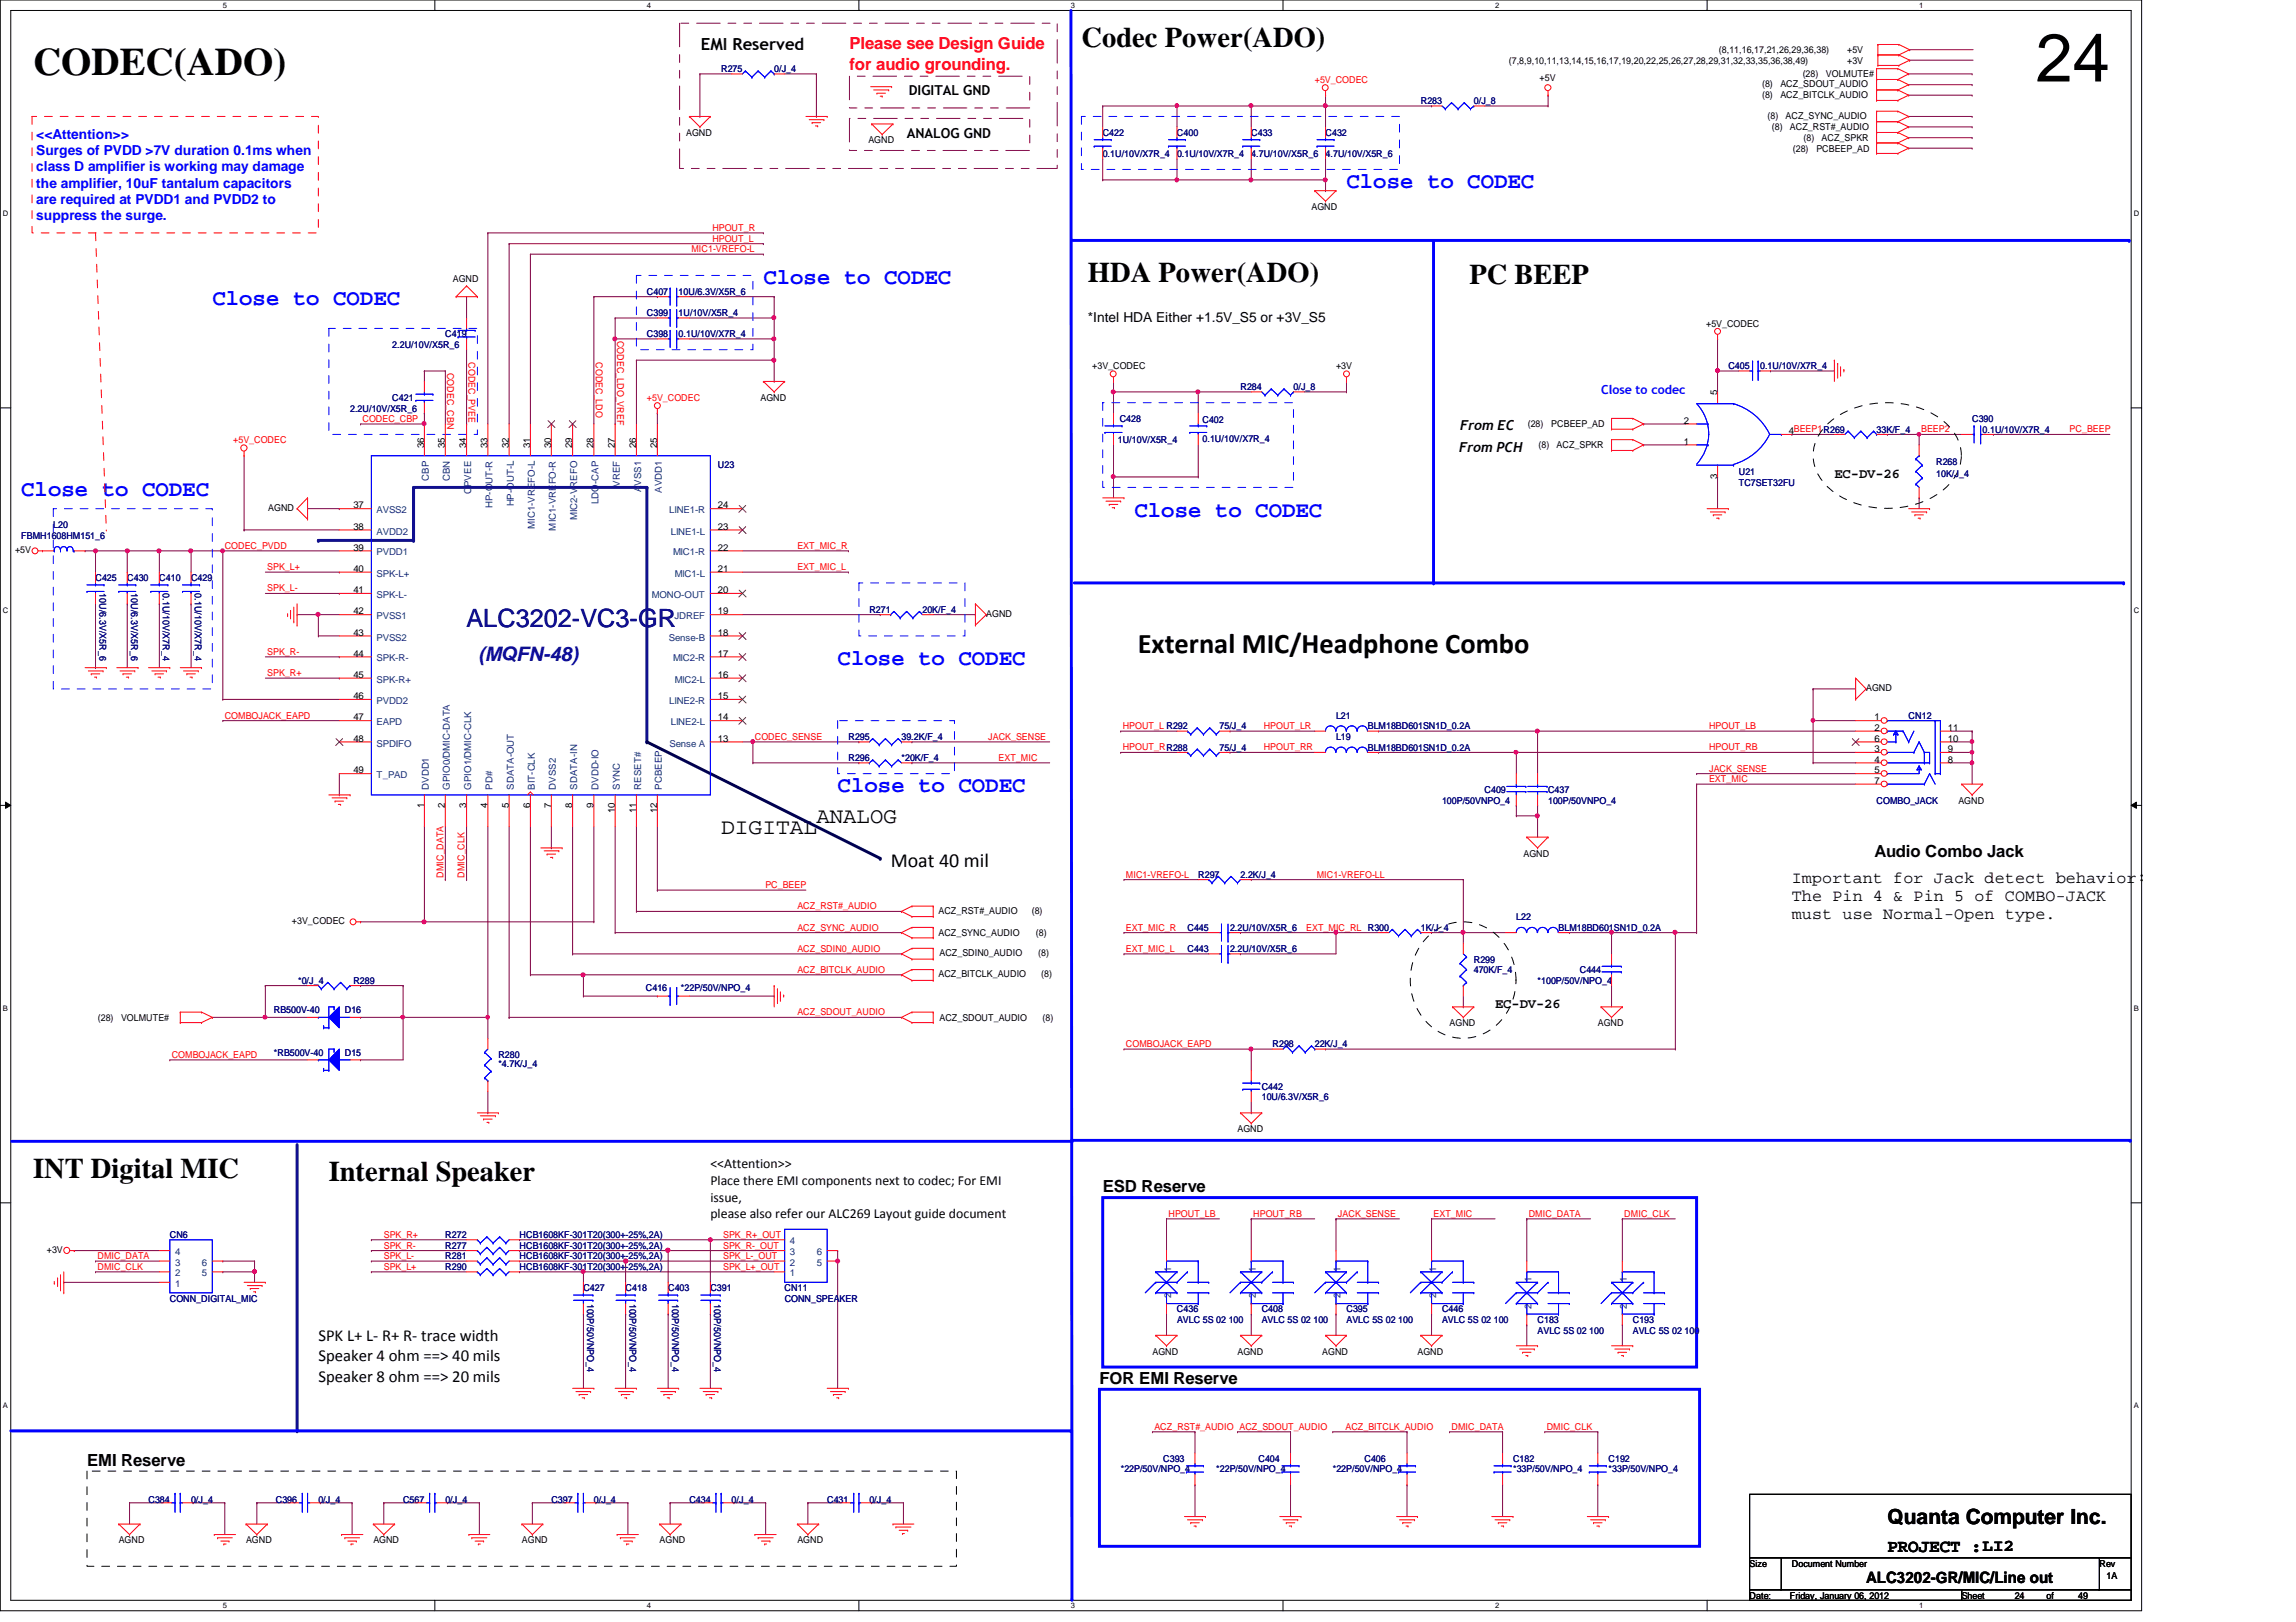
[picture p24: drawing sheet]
<svg xmlns="http://www.w3.org/2000/svg" width="297mm" height="210mm" viewBox="0 0 297 210" stroke-linecap="round" stroke-linejoin="round" font-family="sans-serif">
<defs><g id="words">
<text font-size="8.8" x="263.4" y="10.5">24</text>
<text font-size="5" x="4.3" y="9.7">CODEC(ADO)</text>
<g font-size="3.7">
<text x="139.9" y="6.1">Codec Power(ADO)</text>
<text x="140.8" y="36.5">HDA Power(ADO)</text>
<text x="190.1" y="36.8">PC BEEP</text>
<text x="147.2" y="84.5">External MIC/Headphone Combo</text>
<text x="4.3" y="152.4">INT Digital MIC</text>
<text x="42.5" y="152.8">Internal Speaker</text>
</g>
<text font-size="3.3" fill="#000080" x="60.4" y="81.1">ALC3202-VC3-GR</text>
<g font-size="2.9" fill="#00f">
<text x="174.2" y="24.3">Close to CODEC</text>
<text x="27.5" y="39.4">Close to CODEC</text>
<text x="98.8" y="36.7">Close to CODEC</text>
<text x="2.7" y="64.1">Close to CODEC</text>
<text x="146.8" y="66.8">Close to CODEC</text>
<text x="108.4" y="86.1">Close to CODEC</text>
<text x="108.4" y="102.5">Close to CODEC</text>
</g>
<g font-size="2.9">
<text x="93.3" y="107.9">DIGITAL</text>
<text x="105.6" y="106.5">ANALOG</text>
</g>
<text font-size="2.7" x="244.2" y="197.3">Quanta Computer Inc.</text>
<text font-size="2.6" fill="#0000a0" x="61.9" y="85.6">(MQFN-48)</text>
<text font-size="2.6" x="115.2" y="112.2">Moat 40 mil</text>
<text font-size="2.3" x="244.2" y="200.8">PROJECT :LI2</text>
<g font-size="2.2">
<text x="90.7" y="6.5">EMI Reserved</text>
<text x="242.5" y="110.9">Audio Combo Jack</text>
<text x="231.8" y="116.6">The Pin 4 &amp; Pin 5 of COMBO-JACK</text>
<text x="231.8" y="119">must use Normal-Open type.</text>
<text x="231.8" y="114.2">Important for Jack detect behavior:</text>
<text x="142.7" y="154.3">ESD Reserve</text>
<text x="41.2" y="173.5">SPK L+ L- R+ R- trace width</text>
<text x="41.2" y="176.2">Speaker 4 ohm ==&gt; 40 mils</text>
<text x="41.2" y="178.9">Speaker 8 ohm ==&gt; 20 mils</text>
<text x="142.2" y="179.1">FOR EMI Reserve</text>
<text x="11.3" y="189.7">EMI Reserve</text>
</g>
<g font-size="2.2" fill="#f00">
<text x="109.9" y="9">for audio grounding.</text>
<text x="109.9" y="6.4">Please see Design Guide</text>
</g>
<text font-size="2" x="241.4" y="204.9">ALC3202-GR/MIC/Line out</text>
<g font-size="1.8" fill="#00f">
<text x="4.7" y="17.9">&lt;&lt;Attention&gt;&gt;</text>
<text x="4.7" y="20.1">Surges of PVDD &gt;7V duration 0.1ms when</text>
<text x="4.7" y="22.2">class D amplifier is working may damage</text>
<text x="4.7" y="24.3">the amplifier, 10uF tantalum capacitors</text>
<text x="4.7" y="26.4">are required at PVDD1 and PVDD2 to</text>
<text x="4.7" y="28.5">suppress the surge.</text>
</g>
<g font-size="1.8">
<text x="117.3" y="17.9">ANALOG GND</text>
<text x="117.6" y="12.3">DIGITAL GND</text>
<text x="140.8" y="41.7">*Intel HDA Either +1.5V_S5 or +3V_S5</text>
<text x="188.8" y="58.5">From PCH</text>
<text x="188.9" y="55.6">From EC</text>
<text x="237.3" y="61.8">EC-DV-26</text>
<text x="193.4" y="130.4">EC-DV-26</text>
<text x="91.9" y="151.2">&lt;&lt;Attention&gt;&gt;</text>
<text x="91.9" y="153.3">Place there EMI components next to codec; For EMI</text>
<text x="91.9" y="155.5">issue,</text>
<text x="91.9" y="157.6">please also refer our ALC269 Layout guide document</text>
</g>
<text font-size="1.6" fill="#00f" x="207.1" y="51">Close to codec</text>
<g font-size="1.2" fill="#000080">
<text x="93.3" y="9.4">R275</text>
<text x="100.2" y="9.4">0/J_4</text>
<text x="142.7" y="17.6">C422</text>
<text x="152.3" y="17.6">C400</text>
<text x="161.9" y="17.6">C433</text>
<text x="171.5" y="17.6">C432</text>
<text x="183.8" y="13.5">R283</text>
<text x="190.7" y="13.5">0/J_8</text>
<text x="142.7" y="20.3">0.1U/10V/X7R_4</text>
<text x="152.3" y="20.3">0.1U/10V/X7R_4</text>
<text x="161.9" y="20.3">4.7U/10V/X5R_6</text>
<text x="171.5" y="20.3">4.7U/10V/X5R_6</text>
<text x="83.7" y="38.1">C407</text>
<text x="83.7" y="40.9">C399</text>
<text x="87.8" y="38.1">10U/6.3V/X5R_6</text>
<text x="87.8" y="40.9">1U/10V/X5R_4</text>
<text x="50.8" y="45">2.2U/10V/X5R_6</text>
<text x="57.6" y="43.6">C419</text>
<text x="83.7" y="43.6">C398</text>
<text x="87.8" y="43.6">0.1U/10V/X7R_4</text>
<text x="223.6" y="47.8">C405</text>
<text x="227.7" y="47.8">0.1U/10V/X7R_4</text>
<text x="45.3" y="53.3">2.2U/10V/X5R_6</text>
<text x="50.8" y="51.9">C421</text>
<text x="160.5" y="50.5">R284</text>
<text x="167.3" y="50.5">0/J_8</text>
<text x="144.6" y="57.4">1U/10V/X5R_4</text>
<text x="144.9" y="54.6">C428</text>
<text x="155.6" y="54.7">C402</text>
<text x="155.6" y="57.2">0.1U/10V/X7R_4</text>
<text x="242.8" y="56">33K/F_4</text>
<text x="255.1" y="54.6">C390</text>
<text x="256.5" y="56">0.1U/10V/X7R_4</text>
<text x="92.9" y="60.5">U23</text>
<text x="225" y="61.5">U21</text>
<text x="225" y="62.9">TC7SET32FU</text>
<text x="250.5" y="60.1">R268</text>
<text x="250.5" y="61.8">10K/J_4</text>
<text x="2.7" y="69.7">FBMH1608HM151_6</text>
<text x="6.9" y="68.3">L20</text>
<text x="12.4" y="75.2">C425</text>
<text x="12.9" y="76.8" transform="rotate(90 12.9 76.8)">10U/6.3V/X5R_6</text>
<text x="16.5" y="75.2">C430</text>
<text x="17" y="76.8" transform="rotate(90 17 76.8)">10U/6.3V/X5R_6</text>
<text x="20.6" y="75.2">C410</text>
<text x="21.1" y="76.8" transform="rotate(90 21.1 76.8)">0.1U/10V/X7R_4</text>
<text x="24.7" y="75.2">C429</text>
<text x="25.2" y="76.8" transform="rotate(90 25.2 76.8)">0.1U/10V/X7R_4</text>
<text x="112.5" y="79.3">R271</text>
<text x="119.3" y="79.3">20K/F_4</text>
<text x="109.8" y="95.8">R295</text>
<text x="116.6" y="95.8">39.2K/F_4</text>
<text x="157.8" y="94.4">75/J_4</text>
<text x="172.8" y="93">L21</text>
<text x="172.8" y="95.8">L19</text>
<text x="177" y="94.4">BLM18BD601SN1D_0.2A</text>
<text x="246.9" y="93">CN12</text>
<text x="109.8" y="98.5">R296</text>
<text x="116.6" y="98.5">*20K/F_4</text>
<text x="157.8" y="97.2">75/J_4</text>
<text x="177" y="97.2">BLM18BD601SN1D_0.2A</text>
<text x="186.6" y="104">100P/50VNPO_4</text>
<text x="192.1" y="102.6">C409</text>
<text x="200.3" y="102.6">C437</text>
<text x="200.3" y="104">100P/50VNPO_4</text>
<text x="242.8" y="104">COMBO_JACK</text>
<text x="155" y="113.6">R297</text>
<text x="160.5" y="113.6">2.2K/J_4</text>
<text x="196.2" y="119.1">L22</text>
<text x="153.6" y="123.2">C443</text>
<text x="153.6" y="120.4">C445</text>
<text x="159.1" y="123.2">2.2U/10V/X5R_6</text>
<text x="159.1" y="120.4">2.2U/10V/X5R_6</text>
<text x="183.8" y="120.4">1K/J_4</text>
<text x="190.7" y="124.6">R299</text>
<text x="190.7" y="125.9">470K/F_4</text>
<text x="201.6" y="120.4">BLM18BD601SN1D_0.2A</text>
<text x="204.4" y="125.9">C444</text>
<text x="35.4" y="131.1">RB500V-40</text>
<text x="38.6" y="127.3">*0/J_4</text>
<text x="44.6" y="131.1">D16</text>
<text x="45.7" y="127.3">R289</text>
<text x="83.6" y="128.3">C416</text>
<text x="88.1" y="128.3">*22P/50V/NPO_4</text>
<text x="198.9" y="127.3">*100P/50V/NPO_4</text>
<text x="35.4" y="136.7">*RB500V-40</text>
<text x="44.6" y="136.7">D15</text>
<text x="64.5" y="136.9">R280</text>
<text x="164.6" y="135.6">R298</text>
<text x="170.1" y="135.6">22K/J_4</text>
<text x="64.5" y="138.1">*4.7K/J_4</text>
<text x="163.2" y="141">C442</text>
<text x="163.2" y="142.4">10U/6.3V/X5R_6</text>
<text x="22" y="160.2">CN6</text>
<text x="57.6" y="160.2">R272</text>
<text x="57.6" y="161.6">R277</text>
<text x="67.2" y="160.2">HCB1608KF-301T20(300+-25%,2A)</text>
<text x="67.2" y="161.6">HCB1608KF-301T20(300+-25%,2A)</text>
<text x="57.6" y="163">R281</text>
<text x="57.6" y="164.3">R290</text>
<text x="67.2" y="163">HCB1608KF-301T20(300+-25%,2A)</text>
<text x="67.2" y="164.3">HCB1608KF-301T20(300+-25%,2A)</text>
<text x="75.5" y="167.1">C427</text>
<text x="80.9" y="167.1">C418</text>
<text x="86.4" y="167.1">C403</text>
<text x="91.9" y="167.1">C391</text>
<text x="101.5" y="167.1">CN11</text>
<text x="22" y="168.4">CONN_DIGITAL_MIC</text>
<text x="75.9" y="168.7" transform="rotate(90 75.9 168.7)">100P/50VNPO_4</text>
<text x="81.4" y="168.7" transform="rotate(90 81.4 168.7)">100P/50VNPO_4</text>
<text x="86.9" y="168.7" transform="rotate(90 86.9 168.7)">100P/50VNPO_4</text>
<text x="92.4" y="168.7" transform="rotate(90 92.4 168.7)">100P/50VNPO_4</text>
<text x="101.5" y="168.4">CONN_SPEAKER</text>
<text x="152.3" y="169.8">C436</text>
<text x="152.3" y="171.2">AVLC 5S 02 100</text>
<text x="163.2" y="169.8">C408</text>
<text x="163.2" y="171.2">AVLC 5S 02 100</text>
<text x="174.2" y="169.8">C395</text>
<text x="174.2" y="171.2">AVLC 5S 02 100</text>
<text x="186.6" y="169.8">C446</text>
<text x="186.6" y="171.2">AVLC 5S 02 100</text>
<text x="198.9" y="171.2">C183</text>
<text x="198.9" y="172.6">AVLC 5S 02 100</text>
<text x="211.2" y="171.2">C193</text>
<text x="211.2" y="172.6">AVLC 5S 02 100</text>
<text x="145" y="190.5">*22P/50V/NPO_4</text>
<text x="150.5" y="189.2">C393</text>
<text x="157.4" y="190.5">*22P/50V/NPO_4</text>
<text x="162.8" y="189.2">C404</text>
<text x="172.4" y="190.5">*22P/50V/NPO_4</text>
<text x="176.5" y="189.2">C406</text>
<text x="195.7" y="189.2">C182</text>
<text x="195.8" y="190.5">*33P/50V/NPO_4</text>
<text x="208.1" y="189.2">C192</text>
<text x="208.1" y="190.5">*33P/50V/NPO_4</text>
<text x="19.2" y="194.5">C384</text>
<text x="24.7" y="194.5">0/J_4</text>
<text x="35.7" y="194.5">C396</text>
<text x="41.2" y="194.5">0/J_4</text>
<text x="52.2" y="194.5">C567</text>
<text x="57.6" y="194.5">0/J_4</text>
<text x="71.3" y="194.5">C397</text>
<text x="76.8" y="194.5">0/J_4</text>
<text x="89.2" y="194.5">C434</text>
<text x="94.7" y="194.5">0/J_4</text>
<text x="107" y="194.5">C431</text>
<text x="112.5" y="194.5">0/J_4</text>
</g>
<g font-size="1.2" fill="#f00">
<text x="170.1" y="10.7">+5V_CODEC</text>
<text x="92.2" y="29.9">HPOUT_R</text>
<text x="89.4" y="32.6">MIC1-VREFO-L</text>
<text x="92.2" y="31.3">HPOUT_L</text>
<text x="60.6" y="46.9" transform="rotate(90 60.6 46.9)">CODEC_PVEE</text>
<text x="77.1" y="46.9" transform="rotate(90 77.1 46.9)">CODEC_LDO</text>
<text x="79.8" y="44.1" transform="rotate(90 79.8 44.1)">CODEC_LDO_VREF</text>
<text x="57.9" y="48.3" transform="rotate(90 57.9 48.3)">CODEC_CBN</text>
<text x="83.7" y="51.9">+5V_CODEC</text>
<text x="30.2" y="57.4">+5V_CODEC</text>
<text x="46.9" y="54.6">CODEC_CBP</text>
<text x="248.5" y="56">BEEP2</text>
<text x="267.8" y="56">PC_BEEP</text>
<text x="29.1" y="71">CODEC_PVDD</text>
<text x="103.2" y="71">EXT_MIC_R</text>
<text x="34.6" y="73.8">SPK_L+</text>
<text x="34.6" y="76.5">SPK_L-</text>
<text x="103.2" y="73.8">EXT_MIC_L</text>
<text x="34.6" y="84.8">SPK_R-</text>
<text x="34.6" y="87.5">SPK_R+</text>
<text x="29.1" y="93">COMBOJACK_EAPD</text>
<text x="97.7" y="95.8">CODEC_SENSE</text>
<text x="127.8" y="95.8">JACK_SENSE</text>
<text x="145.2" y="94.4">HPOUT_L R292</text>
<text x="163.5" y="94.4">HPOUT_LR</text>
<text x="221.1" y="94.4">HPOUT_LB</text>
<text x="129.2" y="98.5">EXT_MIC</text>
<text x="145.2" y="97.1">HPOUT_RR288</text>
<text x="163.5" y="97.1">HPOUT_RR</text>
<text x="221.1" y="99.9">JACK_SENSE</text>
<text x="221.1" y="101.2">EXT_MIC</text>
<text x="221.1" y="97.1">HPOUT_RB</text>
<text x="57.4" y="113.6" transform="rotate(-90 57.4 113.6)">DMIC_DATA</text>
<text x="60.1" y="113.6" transform="rotate(-90 60.1 113.6)">DMIC_CLK</text>
<text x="145.7" y="113.6">MIC1-VREFO-L</text>
<text x="170.3" y="113.6">MIC1-VREFO-LL</text>
<text x="99" y="114.9">PC_BEEP</text>
<text x="103.2" y="117.7">ACZ_RST#_AUDIO</text>
<text x="103.2" y="120.4">ACZ_SYNC_AUDIO</text>
<text x="103.2" y="123.2">ACZ_SDIN0_AUDIO</text>
<text x="103.2" y="125.9">ACZ_BITCLK_AUDIO</text>
<text x="145.7" y="120.4">EXT_MIC_R</text>
<text x="145.7" y="123.2">EXT_MIC_L</text>
<text x="169" y="120.4">EXT_MIC_RL R300</text>
<text x="103.2" y="131.4">ACZ_SDOUT_AUDIO</text>
<text x="22.2" y="136.9">COMBOJACK_EAPD</text>
<text x="145.7" y="135.5">COMBOJACK_EAPD</text>
<text x="49.7" y="161.6">SPK_R-</text>
<text x="49.7" y="160.2">SPK_R+</text>
<text x="93.6" y="161.6">SPK_R-_OUT</text>
<text x="93.6" y="160.2">SPK_R+_OUT</text>
<text x="151.2" y="157.5">HPOUT_LB</text>
<text x="162.1" y="157.5">HPOUT_RB</text>
<text x="173.1" y="157.5">JACK_SENSE</text>
<text x="185.5" y="157.5">EXT_MIC</text>
<text x="197.8" y="157.5">DMIC_DATA</text>
<text x="210.1" y="157.5">DMIC_CLK</text>
<text x="12.6" y="162.9">DMIC_DATA</text>
<text x="12.6" y="164.3">DMIC_CLK</text>
<text x="49.7" y="164.3">SPK_L+</text>
<text x="49.7" y="162.9">SPK_L-</text>
<text x="93.6" y="162.9">SPK_L-_OUT</text>
<text x="93.6" y="164.3">SPK_L+_OUT</text>
<text x="149.3" y="185">ACZ_RST#_AUDIO ACZ_SDOUT_AUDIO</text>
<text x="174.1" y="185">ACZ_BITCLK_AUDIO</text>
<text x="187.8" y="185">DMIC_DATA</text>
<text x="200.1" y="185">DMIC_CLK</text>
</g>
<g font-size="1.2">
<text x="195.2" y="8.3">(7,8,9,10,11,13,14,15,16,17,19,20,22,25,26,27,28,29,31,32,33,35,36,38,49)</text>
<text x="199.2" y="10.5">+5V</text>
<text x="222.4" y="6.9">(8,11,16,17,21,26,29,36,38)</text>
<text x="228" y="11.3">(8)</text>
<text x="230.3" y="11.3">ACZ_SDOUT_AUDIO</text>
<text x="233.2" y="9.9">(28)</text>
<text x="236.2" y="9.9">VOLMUTE#</text>
<text x="239" y="8.3">+3V</text>
<text x="239" y="6.9">+5V</text>
<text x="88.8" y="17.6">AGND</text>
<text x="228" y="12.7">(8)</text>
<text x="228.7" y="15.4">(8)</text>
<text x="229.2" y="16.8">(8)</text>
<text x="230.3" y="12.7">ACZ_BITCLK_AUDIO</text>
<text x="231" y="15.4">ACZ_SYNC_AUDIO</text>
<text x="231.6" y="16.8">ACZ_RST#_AUDIO</text>
<text x="112.3" y="18.5">AGND</text>
<text x="231.9" y="19.6">(28)</text>
<text x="233.3" y="18.3">(8)</text>
<text x="235" y="19.6">PCBEEP_AD</text>
<text x="235.7" y="18.3">ACZ_SPKR</text>
<text x="169.7" y="27.2">AGND</text>
<text x="58.6" y="36.5">AGND</text>
<text x="141.3" y="47.8">+3V_CODEC</text>
<text x="172.8" y="47.8">+3V</text>
<text x="220.7" y="42.3">+5V_CODEC</text>
<text x="98.4" y="51.9">AGND</text>
<text x="222.2" y="51.1" transform="rotate(-90 222.2 51.1)">5</text>
<text x="54.9" y="58" transform="rotate(-90 54.9 58)">36</text>
<text x="57.6" y="58" transform="rotate(-90 57.6 58)">35</text>
<text x="60.3" y="58" transform="rotate(-90 60.3 58)">34</text>
<text x="63.1" y="58" transform="rotate(-90 63.1 58)">33</text>
<text x="65.8" y="58" transform="rotate(-90 65.8 58)">32</text>
<text x="68.6" y="58" transform="rotate(-90 68.6 58)">31</text>
<text x="71.3" y="58" transform="rotate(-90 71.3 58)">30</text>
<text x="74" y="58" transform="rotate(-90 74 58)">29</text>
<text x="76.8" y="58" transform="rotate(-90 76.8 58)">28</text>
<text x="79.5" y="58" transform="rotate(-90 79.5 58)">27</text>
<text x="82.3" y="58" transform="rotate(-90 82.3 58)">26</text>
<text x="85" y="58" transform="rotate(-90 85 58)">25</text>
<text x="197.7" y="55.3">(28)</text>
<text x="199.1" y="58">(8)</text>
<text x="200.7" y="55.3">PCBEEP_AD</text>
<text x="201.4" y="58">ACZ_SPKR</text>
<text x="217.8" y="54.8">2</text>
<text x="217.8" y="57.5">1</text>
<text x="231.4" y="56.2">4BEEP1R269</text>
<text x="45.7" y="65.8">37</text>
<text x="92.9" y="65.8">24</text>
<text x="222.2" y="62" transform="rotate(-90 222.2 62)">3</text>
<text x="1.9" y="71.6">+5V</text>
<text x="34.7" y="66.1">AGND</text>
<text x="45.7" y="68.5">38</text>
<text x="45.7" y="71.2">39</text>
<text x="92.9" y="71.2">22</text>
<text x="92.9" y="68.5">23</text>
<text x="45.7" y="74">40</text>
<text x="45.7" y="76.8">41</text>
<text x="92.9" y="76.8">20</text>
<text x="92.9" y="74">21</text>
<text x="45.7" y="79.5">42</text>
<text x="45.7" y="82.3">43</text>
<text x="92.9" y="82.3">18</text>
<text x="92.9" y="79.5">19</text>
<text x="127.6" y="79.8">AGND</text>
<text x="45.7" y="85">44</text>
<text x="45.7" y="87.7">45</text>
<text x="92.9" y="85">17</text>
<text x="92.9" y="87.7">16</text>
<text x="241.4" y="89.5">AGND</text>
<text x="45.7" y="90.5">46</text>
<text x="45.7" y="93.2">47</text>
<text x="45.7" y="96">48</text>
<text x="92.9" y="96">13</text>
<text x="92.9" y="93.2">14</text>
<text x="92.9" y="90.5">15</text>
<text x="242.5" y="93.2">1</text>
<text x="242.5" y="94.6">2</text>
<text x="242.5" y="96">6</text>
<text x="252" y="96">10</text>
<text x="252" y="94.6">11</text>
<text x="45.7" y="100.1">49</text>
<text x="242.5" y="97.3">3</text>
<text x="242.5" y="98.7">4</text>
<text x="242.5" y="100.1">5</text>
<text x="242.5" y="101.4">7</text>
<text x="252" y="98.7">8</text>
<text x="252" y="97.3">9</text>
<text x="54.9" y="104.5" transform="rotate(-90 54.9 104.5)">1</text>
<text x="57.6" y="104.5" transform="rotate(-90 57.6 104.5)">2</text>
<text x="60.3" y="104.5" transform="rotate(-90 60.3 104.5)">3</text>
<text x="63.1" y="104.5" transform="rotate(-90 63.1 104.5)">4</text>
<text x="65.8" y="104.5" transform="rotate(-90 65.8 104.5)">5</text>
<text x="68.6" y="104.5" transform="rotate(-90 68.6 104.5)">6</text>
<text x="71.3" y="104.5" transform="rotate(-90 71.3 104.5)">7</text>
<text x="74" y="104.5" transform="rotate(-90 74 104.5)">8</text>
<text x="76.8" y="104.5" transform="rotate(-90 76.8 104.5)">9</text>
<text x="79.5" y="105.2" transform="rotate(-90 79.5 105.2)">10</text>
<text x="82.3" y="105.2" transform="rotate(-90 82.3 105.2)">11</text>
<text x="85" y="105.2" transform="rotate(-90 85 105.2)">12</text>
<text x="253.4" y="104">AGND</text>
<text x="197.1" y="110.9">AGND</text>
<text x="37.8" y="119.6">+3V_CODEC</text>
<text x="121.4" y="118.3">ACZ_RST#_AUDIO</text>
<text x="133.5" y="118.3">(8)</text>
<text x="121.4" y="121.2">ACZ_SYNC_AUDIO</text>
<text x="121.5" y="123.7">ACZ_SDIN0_AUDIO</text>
<text x="134" y="121.2">(8)</text>
<text x="134.3" y="123.7">(8)</text>
<text x="121.4" y="126.5">ACZ_BITCLK_AUDIO</text>
<text x="134.7" y="126.5">(8)</text>
<text x="12.7" y="132.1">(28)</text>
<text x="15.7" y="132.1">VOLMUTE#</text>
<text x="121.5" y="132.1">ACZ_SDOUT_AUDIO</text>
<text x="134.9" y="132.1">(8)</text>
<text x="187.5" y="132.8">AGND</text>
<text x="206.7" y="132.8">AGND</text>
<text x="160.1" y="146.5">AGND</text>
<text x="6.1" y="162.1">+3V</text>
<text x="149.1" y="175.3">AGND</text>
<text x="160.1" y="175.3">AGND</text>
<text x="171.1" y="175.3">AGND</text>
<text x="183.4" y="175.3">AGND</text>
<text x="15.4" y="199.7">AGND</text>
<text x="31.8" y="199.7">AGND</text>
<text x="48.3" y="199.7">AGND</text>
<text x="67.5" y="199.7">AGND</text>
<text x="85.3" y="199.7">AGND</text>
<text x="103.2" y="199.7">AGND</text>
<text x="226.4" y="202.7">Size</text>
<text x="231.8" y="202.7">Document Number</text>
<text x="271.6" y="202.7">Rev</text>
<text x="226.4" y="206.9">Date:</text>
<text x="231.6" y="206.9">Friday, January 06, 2012</text>
<text x="253.8" y="206.9">Sheet</text>
<text x="260.6" y="206.9">24</text>
<text x="264.7" y="206.9">of</text>
<text x="268.9" y="206.9">49</text>
<text x="272.5" y="204.4">1A</text>
</g>
<g font-size="1.2" fill="#004080">
<text x="55.5" y="62.2" transform="rotate(-90 55.5 62.2)">CBP</text>
<text x="58.2" y="62.3" transform="rotate(-90 58.2 62.3)">CBN</text>
<text x="61" y="63.9" transform="rotate(-90 61 63.9)">C</text>
<text x="61" y="63" transform="rotate(-90 61 63)">PVEE</text>
<text x="63.7" y="65.7" transform="rotate(-90 63.7 65.7)">HP-OUT-R</text>
<text x="66.5" y="65.5" transform="rotate(-90 66.5 65.5)">HP-OUT-L</text>
<text x="77.4" y="65.2" transform="rotate(-90 77.4 65.2)">LDO-CAP</text>
<text x="80.2" y="63" transform="rotate(-90 80.2 63)">VREF</text>
<text x="82.9" y="63.7" transform="rotate(-90 82.9 63.7)">A</text>
<text x="82.9" y="62.9" transform="rotate(-90 82.9 62.9)">VSS1</text>
<text x="85.6" y="63.8" transform="rotate(-90 85.6 63.8)">AVDD1</text>
<text x="48.7" y="66.4">AVSS2</text>
<text x="48.7" y="69.2">AVDD2</text>
<text x="48.7" y="71.9">PVDD1</text>
<text x="69.2" y="68.5" transform="rotate(-90 69.2 68.5)">MIC1-VREFO-L</text>
<text x="71.9" y="68.7" transform="rotate(-90 71.9 68.7)">MIC1-VREFO-R</text>
<text x="74.7" y="67.4" transform="rotate(-90 74.7 67.4)">MIC2-VREFO</text>
<text x="86.6" y="66.4">LINE1-R</text>
<text x="86.8" y="69.2">LINE1-L</text>
<text x="87.1" y="71.9">MIC1-R</text>
<text x="48.7" y="74.6">SPK-L+</text>
<text x="48.7" y="77.4">SPK-L-</text>
<text x="84.3" y="77.4">MONO-OUT</text>
<text x="87.3" y="74.6">MIC1-L</text>
<text x="48.7" y="80.1">PVSS1</text>
<text x="48.7" y="82.9">PVSS2</text>
<text x="86.5" y="82.9">Sense-B</text>
<text x="87.2" y="80.1">JDREF</text>
<text x="48.7" y="85.6">SPK-R-</text>
<text x="48.7" y="88.3">SPK-R+</text>
<text x="87.1" y="85.6">MIC2-R</text>
<text x="87.3" y="88.3">MIC2-L</text>
<text x="48.7" y="91.1">PVDD2</text>
<text x="48.7" y="93.9">EAPD</text>
<text x="86.6" y="91.1">LINE2-R</text>
<text x="86.8" y="93.9">LINE2-L</text>
<text x="48.7" y="96.6">SPDIFO</text>
<text x="48.7" y="100.7">T_PAD</text>
<text x="86.6" y="96.6">Sense A</text>
<text x="55.5" y="102.2" transform="rotate(-90 55.5 102.2)">DVDD1</text>
<text x="58.2" y="102.2" transform="rotate(-90 58.2 102.2)">GPIO0/DMIC-DATA</text>
<text x="61" y="102.2" transform="rotate(-90 61 102.2)">GPIO1/DMIC-CLK</text>
<text x="63.7" y="102.2" transform="rotate(-90 63.7 102.2)">PD#</text>
<text x="66.5" y="102.2" transform="rotate(-90 66.5 102.2)">SDATA-OUT</text>
<text x="69.2" y="102.2" transform="rotate(-90 69.2 102.2)">BIT-CLK</text>
<text x="71.9" y="102.2" transform="rotate(-90 71.9 102.2)">DVSS2</text>
<text x="74.7" y="102.2" transform="rotate(-90 74.7 102.2)">SDATA-IN</text>
<text x="77.4" y="102.2" transform="rotate(-90 77.4 102.2)">DVDD-IO</text>
<text x="80.2" y="102.2" transform="rotate(-90 80.2 102.2)">SYNC</text>
<text x="82.9" y="102.2" transform="rotate(-90 82.9 102.2)">RESET#</text>
<text x="85.6" y="102.2" transform="rotate(-90 85.6 102.2)">PCBEEP</text>
<text x="102.2" y="161">4</text>
<text x="22.6" y="166.5">1</text>
<text x="22.6" y="165.2">2</text>
<text x="22.6" y="163.8">3</text>
<text x="22.6" y="162.4">4</text>
<text x="26.1" y="165.2">5</text>
<text x="26.1" y="163.8">6</text>
<text x="102.2" y="165.2">1</text>
<text x="102.2" y="163.8">2</text>
<text x="102.2" y="162.4">3</text>
<text x="105.7" y="163.8">5</text>
<text x="105.7" y="162.4">6</text>
<text x="151.5" y="164.5" transform="rotate(-90 151.5 164.5)">1</text>
<text x="162.5" y="164.5" transform="rotate(-90 162.5 164.5)">1</text>
<text x="173.4" y="164.5" transform="rotate(-90 173.4 164.5)">1</text>
<text x="185.8" y="164.5" transform="rotate(-90 185.8 164.5)">1</text>
<text x="198.1" y="165.9" transform="rotate(-90 198.1 165.9)">1</text>
<text x="210.5" y="165.9" transform="rotate(-90 210.5 165.9)">1</text>
<text x="151.5" y="168" transform="rotate(-90 151.5 168)">2</text>
<text x="162.5" y="168" transform="rotate(-90 162.5 168)">2</text>
<text x="173.4" y="168" transform="rotate(-90 173.4 168)">2</text>
<text x="185.8" y="168" transform="rotate(-90 185.8 168)">2</text>
<text x="198.1" y="169.4" transform="rotate(-90 198.1 169.4)">2</text>
<text x="210.5" y="169.4" transform="rotate(-90 210.5 169.4)">2</text>
</g>
<g font-size="1">
<text x="28.8" y="1">5</text>
<text x="83.7" y="1">4</text>
<text x="138.6" y="1">3</text>
<text x="193.4" y="1">2</text>
<text x="248.3" y="1">1</text>
<text x=".4" y="27.9">D</text>
<text x="276.1" y="27.9">D</text>
<text x=".4" y="79.4">C</text>
<text x="276.1" y="79.4">C</text>
<text x=".4" y="130.8">B</text>
<text x="276.1" y="130.8">B</text>
<text x=".4" y="182.2">A</text>
<text x="276.1" y="182.2">A</text>
<text x="28.8" y="208.1">5</text>
<text x="83.7" y="208.1">4</text>
<text x="138.6" y="208.1">3</text>
<text x="193.4" y="208.1">2</text>
<text x="248.3" y="208.1">1</text>
</g>
</g></defs>
<path d="M0 0h277.1v208.4h-277.1zM1.4 1.4h274.3v205.7h-274.3z" fill="none" stroke="#000" stroke-width=".13"/>
<g fill="#fff">
<path d="M28.8 .1h.6v1.1h-.6z"/>
<path d="M28.8 207.2h.6v1.1h-.6z"/>
</g>
<path d="M56.3 0v1.4M56.3 207.1v1.3" fill="none" stroke="#000" stroke-width=".13"/>
<g fill="#fff">
<path d="M83.7 .1h.5v1.1h-.5z"/>
<path d="M83.7 207.2h.5v1.1h-.5z"/>
</g>
<path d="M111.1 0v1.4M111.1 207.1v1.3" fill="none" stroke="#000" stroke-width=".13"/>
<g fill="#fff">
<path d="M138.6 .1h.5v1.1h-.5z"/>
<path d="M138.6 207.2h.5v1.1h-.5z"/>
</g>
<path d="M166 0v1.4M166 207.1v1.3" fill="none" stroke="#000" stroke-width=".13"/>
<g fill="#fff">
<path d="M193.4 .1h.6v1.1h-.6z"/>
<path d="M193.4 207.2h.6v1.1h-.6z"/>
</g>
<path d="M220.8 0v1.4M220.8 207.1v1.3" fill="none" stroke="#000" stroke-width=".13"/>
<g fill="#fff">
<path d="M248.3 .1h.5v1.1h-.5z"/>
<path d="M248.3 207.2h.5v1.1h-.5z"/>
<path d="M.4 27.1h.7v1.1h-.7z"/>
<path d="M276.1 27.1h.7v1.1h-.7z"/>
<path d="M.4 78.5h.7v1.1h-.7z"/>
<path d="M276.1 78.5h.7v1.1h-.7z"/>
</g>
<path d="M0 52.8h1.4M275.7 52.8h1.4" fill="none" stroke="#000" stroke-width=".13"/>
<g fill="#fff">
<path d="M.4 129.9h.6v1.1h-.6z"/>
<path d="M276.1 129.9h.6v1.1h-.6z"/>
</g>
<path d="M0 104.2h1.4M.7 103.8l.7 .4-.7 .4zM275.7 104.2l.7-.4v.8zM275.7 104.2h1.4" fill="none" stroke="#000" stroke-width=".13"/>
<path d="M.7 103.8l.7 .4-.7 .4zM275.7 104.2l.7-.4v.8z" fill="#000"/>
<g fill="#fff">
<path d="M.4 181.4h.6v1.1h-.6z"/>
<path d="M276.1 181.4h.6v1.1h-.6z"/>
</g>
<path d="M0 155.7h1.4M275.7 155.7h1.4" fill="none" stroke="#000" stroke-width=".13"/>
<g fill="none" stroke="#800040" stroke-width=".13">
<path d="M247.1 6.4h.1M247.1 7.8h.1M247.1 6.4h8.2M247.1 7.8h8.2M60.4 38.4h.1M60.4 38.4v2.7M63.1 30.1h.1M63.1 30.1v24.8M63.1 30.1h35.7M65.9 31.5h.1M65.9 31.5v23.4M65.9 31.5h32.9"/>
<path d="M68.6 32.9h.1M68.6 32.9v22M68.6 32.9h30.2M76.8 38.4h.1M76.8 38.4v16.5M76.8 38.4h8.2M85 38.4h.1M98.8 30.1h.1M98.8 31.5h.1M98.8 32.9h.1M54.9 48h2.7M54.9 53.5h.1"/>
<path d="M54.9 48h.1M54.9 48v1.4M54.9 53.5v1.4M57.6 48h.1M57.6 48v6.9M60.4 54.9h.1M60.4 45.3v9.6M79.6 41.1h.1M79.6 43.9h.1M79.6 41.1v2.8M79.6 41.1h5.4"/>
</g>
<circle cx="79.5" cy="43.9" r=".26" fill="#f0f"/>
<circle cx="79.5" cy="43.9" r=".26" fill="none" stroke="#f0f" stroke-width=".13"/>
<path d="M79.6 43.9h.1M79.6 54.9h.1M79.6 43.9v11M79.6 43.9h5.4M82.3 46.6h.1M82.3 46.6v8.3M82.3 46.6h17.9M100.2 46.6h.1" fill="none" stroke="#800040" stroke-width=".13"/>
<circle cx="100.1" cy="46.6" r=".26" fill="#f0f"/>
<circle cx="100.1" cy="46.6" r=".26" fill="none" stroke="#f0f" stroke-width=".13"/>
<path d="M89.2 38.4h11M100.2 38.4h.1M100.2 38.4v2.7M89.2 41.1h11M89.2 43.9h11M100.2 41.1h.1M100.2 43.9h.1" fill="none" stroke="#800040" stroke-width=".13"/>
<circle cx="100.1" cy="41.1" r=".26" fill="#f0f"/>
<circle cx="100.1" cy="41.1" r=".26" fill="none" stroke="#f0f" stroke-width=".13"/>
<path d="M100.2 46.6h.1M100.2 49.4h.1M100.2 43.9h.1M100.2 41.1v8.3" fill="none" stroke="#800040" stroke-width=".13"/>
<circle cx="100.1" cy="43.9" r=".26" fill="#f0f"/>
<circle cx="100.1" cy="43.9" r=".26" fill="none" stroke="#f0f" stroke-width=".13"/>
<g fill="none" stroke="#800040" stroke-width=".13">
<path d="M31.6 59v9.6M85 53.5h.1M85 53.5v1.4M28.8 71.3h.1M28.8 71.3h15.1M31.6 68.6h.1M31.6 68.6h12.3M39.8 65.8h4.1M43.9 65.8h.1M96.1 71.3h13.7M96.1 74h13.7M96.1 79.5h17.8"/>
<path d="M109.8 71.3h.1M109.8 74h.1M113.9 79.5h.1M120.7 79.5h5.5M126.2 79.5h.1M96.1 96h1.3M97.4 96h.1M118 96h17.8M118 96h.1M85 115.2h19.3M85 115.2h.1M85 107v8.2"/>
</g>
<path d="M28.6 71.1l.2-.1 .2 .1v.4h-.2h-.2z" fill-rule="evenodd" fill="#f0f"/>
<path d="M28.6 71.1l.2-.1 .2 .1v.4h-.2h-.2z" fill="none" stroke="#f0f" stroke-width=".13"/>
<path d="M20.6 71.3h.1M20.6 71.3h4.1M24.7 71.3h.1M24.7 71.3v2.7" fill="none" stroke="#800040" stroke-width=".13"/>
<circle cx="20.6" cy="71.3" r=".26" fill="#f0f"/>
<circle cx="20.6" cy="71.3" r=".26" fill="none" stroke="#f0f" stroke-width=".13"/>
<path d="M16.5 71.3h4.1M16.5 71.3h.1M20.6 71.3h.1M20.6 78.1h.1M20.6 71.3v2.7M20.6 78.1v8.3M24.7 78.1h.1M24.7 78.1v8.3" fill="none" stroke="#800040" stroke-width=".13"/>
<circle cx="16.5" cy="71.3" r=".26" fill="#f0f"/>
<circle cx="16.5" cy="71.3" r=".26" fill="none" stroke="#f0f" stroke-width=".13"/>
<path d="M16.5 78.1h.1M16.5 78.1v8.3M24.7 71.3h4.1M24.7 71.3h.1M28.8 71.3h.1M28.8 71.3v19.2M28.8 90.5h.1M28.8 90.5h15.1" fill="none" stroke="#800040" stroke-width=".13"/>
<circle cx="24.7" cy="71.3" r=".26" fill="#f0f"/>
<circle cx="24.7" cy="71.3" r=".26" fill="none" stroke="#f0f" stroke-width=".13"/>
<path d="M12.4 71.3h4.1v2.7M12.4 71.3h.1M16.5 74h.1M34.3 74h9.6M34.3 76.8h9.6M43.9 74h.1M43.9 76.8h.1M34.3 85h9.6M34.3 87.8h9.6M43.9 85h.1M43.9 87.8h.1" fill="none" stroke="#800040" stroke-width=".13"/>
<circle cx="12.4" cy="71.3" r=".26" fill="#f0f"/>
<circle cx="12.4" cy="71.3" r=".26" fill="none" stroke="#f0f" stroke-width=".13"/>
<path d="M41.2 79.5h.1M41.2 79.5h2.7" fill="none" stroke="#800040" stroke-width=".13"/>
<circle cx="41.1" cy="79.5" r=".26" fill="#f0f"/>
<circle cx="41.1" cy="79.5" r=".26" fill="none" stroke="#f0f" stroke-width=".13"/>
<g fill="none" stroke="#800040" stroke-width=".13">
<path d="M38.4 79.5h2.8M38.4 79.5h.1M41.2 79.5h.1M41.2 79.5v2.8M28.8 93.3h.1M28.8 93.3h15.1M41.2 82.3h.1M41.2 82.3h2.7M43.9 102.9h.1M43.9 100.1v2.8M46.6 119.3h30.2M46.6 119.3h.1"/>
<path d="M54.9 119.3h.1M54.9 107v12.3M76.8 119.3h.1M76.8 107v12.3"/>
</g>
<circle cx="54.9" cy="119.3" r=".26" fill="#f0f"/>
<circle cx="54.9" cy="119.3" r=".26" fill="none" stroke="#f0f" stroke-width=".13"/>
<g fill="none" stroke="#800040" stroke-width=".13">
<path d="M65.9 107v24.7M68.6 107v19.2M71.3 109.7h.1M71.3 107v2.7M74.1 107v16.4M79.6 107v13.7M82.3 117.9h.1M82.3 107v10.9M82.3 117.9h34.3M116.6 117.9h.1M65.9 131.7h50.7M65.9 131.7h.1"/>
<path d="M68.6 126.2h.1M68.6 126.2h6.9M74.1 123.4h42.5M74.1 123.4h.1M75.5 126.2h.1M79.6 120.7h.1M79.6 120.7h37M116.6 120.7h.1"/>
</g>
<circle cx="75.4" cy="126.2" r=".26" fill="#f0f"/>
<circle cx="75.4" cy="126.2" r=".26" fill="none" stroke="#f0f" stroke-width=".13"/>
<path d="M63.1 107v24.7M63.1 131.7h.1M75.5 128.9h.1M75.5 128.9h9.5M85 128.9h.1M89.2 128.9h11M100.2 128.9h.1M116.6 126.2h-41.1v2.7M116.6 126.2h.1" fill="none" stroke="#800040" stroke-width=".13"/>
<path d="M62.9 131.5h.3l.1 .1-.1 .2-.1 .1-.2-.1z" fill-rule="evenodd" fill="#f0f"/>
<path d="M62.9 131.5h.3l.1 .1-.1 .2-.1 .1-.2-.1z" fill="none" stroke="#f0f" stroke-width=".13"/>
<path d="M52.2 131.7h.1M52.2 131.7h10.9" fill="none" stroke="#800040" stroke-width=".13"/>
<circle cx="52.1" cy="131.6" r=".25" fill="#f0f"/>
<circle cx="52.1" cy="131.6" r=".25" fill="none" stroke="#f0f" stroke-width=".13"/>
<path d="M34.3 131.7h5.5M34.3 131.7h.1" fill="none" stroke="#800040" stroke-width=".13"/>
<circle cx="34.3" cy="131.6" r=".25" fill="#f0f"/>
<circle cx="34.3" cy="131.6" r=".25" fill="none" stroke="#f0f" stroke-width=".13"/>
<g fill="none" stroke="#800040" stroke-width=".13">
<path d="M57.6 113.8h.1M57.6 107v6.8M60.4 113.8h.1M60.4 107v6.8M34.3 127.6h5.5M34.3 127.6h.1M34.3 127.6v4.1M46.6 127.6h5.6M46.6 127.6h.1M52.2 127.6h.1M52.2 127.6v4.1M8.3 165.9h12.3"/>
<path d="M8.3 165.9h.1M9.6 161.8h11M9.6 161.8h.1M12.4 163.2h8.2M12.4 164.6h8.2M12.4 163.2h.1M12.4 164.6h.1M28.8 163.2h4.1M28.8 164.6h4.1M28.8 163.2h.1M28.8 164.6h.1M32.9 163.2h.1"/>
<path d="M32.9 164.6h.1M32.9 163.2v2.7"/>
</g>
<circle cx="32.9" cy="164.6" r=".26" fill="#f0f"/>
<circle cx="32.9" cy="164.6" r=".26" fill="none" stroke="#f0f" stroke-width=".13"/>
<path d="M80.9 163.2h19.3M80.9 163.2h.1" fill="none" stroke="#800040" stroke-width=".13"/>
<circle cx="80.9" cy="163.2" r=".26" fill="#f0f"/>
<circle cx="80.9" cy="163.2" r=".26" fill="none" stroke="#f0f" stroke-width=".13"/>
<path d="M108.4 161.8h.1M108.4 163.2h.1M108.4 161.8v17.9" fill="none" stroke="#800040" stroke-width=".13"/>
<circle cx="108.4" cy="163.2" r=".26" fill="#f0f"/>
<circle cx="108.4" cy="163.2" r=".26" fill="none" stroke="#f0f" stroke-width=".13"/>
<path d="M67.2 163.2h.1M67.2 163.2h13.7" fill="none" stroke="#800040" stroke-width=".13"/>
<circle cx="80.9" cy="163.2" r=".26" fill="#f0f"/>
<circle cx="80.9" cy="163.2" r=".26" fill="none" stroke="#f0f" stroke-width=".13"/>
<path d="M86.4 161.8h13.8M86.4 161.8h.1" fill="none" stroke="#800040" stroke-width=".13"/>
<circle cx="86.4" cy="161.8" r=".26" fill="#f0f"/>
<circle cx="86.4" cy="161.8" r=".26" fill="none" stroke="#f0f" stroke-width=".13"/>
<path d="M48 161.8h12.4M48 160.4h12.4M48 164.6h12.4M48 161.8h.1M48 160.4h.1M48 164.6h.1M75.5 164.6h24.7M75.5 170.1h.1M75.5 164.6h.1M75.5 170.1v9.6" fill="none" stroke="#800040" stroke-width=".13"/>
<circle cx="75.4" cy="164.6" r=".26" fill="#f0f"/>
<circle cx="75.4" cy="164.6" r=".26" fill="none" stroke="#f0f" stroke-width=".13"/>
<g fill="none" stroke="#800040" stroke-width=".13">
<path d="M67.2 164.6h8.3M67.2 161.8h19.2M67.2 164.6h.1M67.2 161.8h.1M75.5 164.6h.1M75.5 164.6v1.3M80.9 170.1h.1M80.9 163.2h.1M80.9 163.2v2.7M80.9 170.1v9.6M86.4 170.1h.1M86.4 161.8h.1"/>
<path d="M86.4 161.8v4.1M86.4 170.1v9.6M91.9 170.1h.1M91.9 170.1v9.6"/>
</g>
<circle cx="86.4" cy="161.8" r=".26" fill="#f0f"/>
<circle cx="86.4" cy="161.8" r=".26" fill="none" stroke="#f0f" stroke-width=".13"/>
<path d="M67.2 160.4h33M67.2 160.4h.1M91.9 160.4h.1M91.9 160.4v5.5" fill="none" stroke="#800040" stroke-width=".13"/>
<circle cx="91.9" cy="160.4" r=".26" fill="#f0f"/>
<circle cx="91.9" cy="160.4" r=".26" fill="none" stroke="#f0f" stroke-width=".13"/>
<path d="M142.7 13.7h.1M142.7 13.7v2.7M142.7 13.7h9.6M152.3 13.7h.1M48 163.2h12.4M48 163.2h.1" fill="none" stroke="#800040" stroke-width=".13"/>
<path d="M152.1 13.5l.1-.1 .2 .1v.3l-.2 .1-.1-.1z" fill-rule="evenodd" fill="#f0f"/>
<path d="M152.1 13.5l.1-.1 .2 .1v.3l-.2 .1-.1-.1z" fill="none" stroke="#f0f" stroke-width=".13"/>
<path d="M152.3 13.7h.1M152.3 13.7v2.7M152.3 13.7h9.6M161.9 13.7h.1" fill="none" stroke="#800040" stroke-width=".13"/>
<circle cx="161.8" cy="13.7" r=".26" fill="#f0f"/>
<circle cx="161.8" cy="13.7" r=".26" fill="none" stroke="#f0f" stroke-width=".13"/>
<path d="M142.7 23.3h.1M142.7 20.6v2.7M142.7 23.3h9.6M152.3 23.3h.1M152.3 20.6v2.7" fill="none" stroke="#800040" stroke-width=".13"/>
<path d="M152.1 23.1l.1-.1 .2 .1v.4h-.2h-.1z" fill-rule="evenodd" fill="#f0f"/>
<path d="M152.1 23.1l.1-.1 .2 .1v.4h-.2h-.1z" fill="none" stroke="#f0f" stroke-width=".13"/>
<path d="M152.3 23.3h9.6M161.9 23.3h.1" fill="none" stroke="#800040" stroke-width=".13"/>
<circle cx="161.8" cy="23.3" r=".26" fill="#f0f"/>
<circle cx="161.8" cy="23.3" r=".26" fill="none" stroke="#f0f" stroke-width=".13"/>
<path d="M161.9 13.7h.1M161.9 13.7v2.7M161.9 13.7h9.6M171.5 13.7h.1M161.9 23.3h.1M161.9 20.6v2.7M161.9 23.3h9.6M171.5 23.3h.1" fill="none" stroke="#800040" stroke-width=".13"/>
<circle cx="171.4" cy="23.3" r=".26" fill="#f0f"/>
<circle cx="171.4" cy="23.3" r=".26" fill="none" stroke="#f0f" stroke-width=".13"/>
<path d="M171.5 13.7h.1M171.5 13.7v2.7M171.5 23.3h.1M171.5 24.7h.1M171.5 20.6v4.1" fill="none" stroke="#800040" stroke-width=".13"/>
<circle cx="171.4" cy="13.7" r=".26" fill="#f0f"/>
<circle cx="171.4" cy="13.7" r=".26" fill="none" stroke="#f0f" stroke-width=".13"/>
<path d="M171.5 12.3h.1M171.5 12.3v1.4h13.7M185.2 13.7h.1M192.1 13.7h8.2M200.3 13.7h.1M200.3 12.3h.1M200.3 12.3v1.4M144.1 50.7h.1M144.1 50.7v2.8" fill="none" stroke="#800040" stroke-width=".13"/>
<circle cx="144" cy="50.7" r=".26" fill="#f0f"/>
<circle cx="144" cy="50.7" r=".26" fill="none" stroke="#f0f" stroke-width=".13"/>
<path d="M144.1 50.7h.1M144.1 50.7h10.9M155 50.7h.1M155 50.7v2.8" fill="none" stroke="#800040" stroke-width=".13"/>
<circle cx="155" cy="50.7" r=".26" fill="#f0f"/>
<circle cx="155" cy="50.7" r=".26" fill="none" stroke="#f0f" stroke-width=".13"/>
<g fill="none" stroke="#800040" stroke-width=".13">
<path d="M246.9 9.6h8.2M246.9 11h8.2M246.9 12.3h8.2M246.9 15.1h8.2M246.9 16.4h8.2M246.9 17.8h8.2M246.9 19.2h8.2M255.1 9.6h.1M255.1 11h.1M255.1 12.3h.1M255.1 15.1h.1M255.1 16.4h.1"/>
<path d="M255.1 17.8h.1M255.1 19.2h.1M144.1 49.4h.1M144.1 49.4v1.3M155 50.7h.1M155 50.7h6.9M168.7 50.7h5.5M174.2 50.7h.1M174.2 49.4h.1M174.2 49.4v1.3M97.4 98.7h.1M97.4 96v2.7"/>
<path d="M150.9 157.7h.1M150.9 157.7h6.9M161.9 157.7h8.2M161.9 157.7h.1M172.8 157.7h.1M172.8 157.7h8.3M197.5 157.7h8.3M197.5 157.7h.1M197.5 157.7v5.5M209.9 157.7h.1M209.9 157.7v5.5M209.9 157.7h6.8"/>
<path d="M197.5 171.4h.1M197.5 171.4v2.8M209.9 171.4h.1M209.9 171.4v2.8M16.8 194.5h4.1M16.8 194.5h.1M16.8 194.5v2.7M25 194.5h4.1M25 194.5h.1M29.1 194.5h.1M29.1 194.5v4.1M33.2 194.5h4.1"/>
<path d="M33.2 194.5h.1M33.2 194.5v2.7M41.4 194.5h.1M41.4 194.5h4.1M45.5 194.5h.1M45.5 194.5v4.1M49.7 194.5h.1M49.7 194.5v2.7M49.7 194.5h4.1M57.9 194.5h4.1M57.9 194.5h.1M62 194.5h.1"/>
<path d="M62 194.5v4.1M68.9 194.5h4.1M68.9 194.5h.1M68.9 194.5v2.7M77.1 194.5h4.1M77.1 194.5h.1M81.2 194.5h.1M81.2 194.5v4.1M86.7 194.5h4.1M86.7 194.5h.1M86.7 194.5v2.7M95 194.5h4.1"/>
<path d="M95 194.5h.1M99.1 194.5h.1M99.1 194.5v4.1M104.5 194.5h.1M104.5 194.5v2.7M104.5 194.5h4.2M112.8 194.5h.1M112.8 194.5h4.1M116.9 194.5h.1M116.9 194.5v2.7M149.1 185.3h.1M149.1 185.3h5.5"/>
<path d="M154.6 185.3h.1M154.6 192.2h.1M154.6 185.3v2.7M154.6 192.2v4.1M160.1 185.3h.1M160.1 185.3h6.9M167 185.3h.1M167 192.2h.1M167 185.3v2.7M167 192.2v4.1M172.4 185.3h9.6M172.4 185.3h.1"/>
<path d="M182 185.3h.1M182 192.2h.1M182 185.3v2.7M182 192.2v4.1M187.5 185.3h.1M187.5 185.3h6.9M194.4 185.3h.1M194.4 192.2h.1M194.4 185.3v2.7M194.4 192.2v4.1M199.9 185.3h.1M199.9 185.3h6.8"/>
<path d="M206.7 192.2h.1M206.7 185.3h.1M206.7 185.3v2.7M206.7 192.2v4.1"/>
</g>
<path d="M97.2 95.8l.2-.1 .2 .1-.1 .3-.1 .1-.2-.1z" fill-rule="evenodd" fill="#f0f"/>
<path d="M97.2 95.8l.2-.1 .2 .1-.1 .3-.1 .1-.2-.1z" fill="none" stroke="#f0f" stroke-width=".13"/>
<path d="M248.3 56.2h5.5M248.3 56.2h.1M257.9 56.2h15.1M257.9 56.2h.1M97.4 98.7h13.7M97.4 96h13.7M111.1 98.7h.1M111.1 96h.1M118 98.7h17.8M118 98.7h.1" fill="none" stroke="#800040" stroke-width=".13"/>
<path d="M248.1 56h.3l.1 .2-.1 .2h-.2h-.1z" fill-rule="evenodd" fill="#f0f"/>
<path d="M248.1 56h.3l.1 .2-.1 .2h-.2h-.1z" fill="none" stroke="#f0f" stroke-width=".13"/>
<path d="M222.2 48h2.8M222.2 43.9h.1M222.2 48h.1M222.2 43.9v4.1M244.2 56.2h.1M244.2 56.2h4.1" fill="none" stroke="#800040" stroke-width=".13"/>
<circle cx="222.2" cy="48" r=".26" fill="#f0f"/>
<circle cx="222.2" cy="48" r=".26" fill="none" stroke="#f0f" stroke-width=".13"/>
<g fill="none" stroke="#800040" stroke-width=".13">
<path d="M212.6 54.9h5.5M212.6 57.6h5.5M212.6 54.9h.1M212.6 57.6h.1M222.2 48h.1M222.2 48v2.7M229.1 48h.1M229.1 48h8.2M231.8 56.2h.1M231.8 56.2h5.5M248.3 56.2h.1M248.3 56.2v1.4"/>
<path d="M144.1 61.7h.1M144.1 61.7v2.7M222.2 61.7h.1M222.2 61.7v4.1M248.3 64.4h.1M248.3 64.4v1.4"/>
</g>
<circle cx="144" cy="61.7" r=".26" fill="#f0f"/>
<circle cx="144" cy="61.7" r=".26" fill="none" stroke="#f0f" stroke-width=".13"/>
<g fill="none" stroke="#800040" stroke-width=".13">
<path d="M90.5 9.6h.1M90.5 15.1h.1M90.5 9.6v5.5M90.5 9.6h4.2M101.5 9.6h4.1M105.6 9.6h.1M105.6 15.1h.1M105.6 9.6v5.5M144.1 57.6h.1M144.1 57.6v4.1M155 57.6v4.1M144.1 61.7h.1"/>
<path d="M144.1 61.7h10.9M155 61.7h.1M178.3 94.6h20.6M178.3 94.6h.1M198.9 94.6h.1M198.9 94.6v5.5M234.6 89.2h5.5M234.6 93.3h5.5M234.6 89.2h.1M234.6 93.3h.1M234.6 89.2v4.1M198.9 105.6h.1"/>
<path d="M198.9 105.6v2.7M22 137.2h17.8M22 137.2h.1M27.5 131.7h.1M27.5 131.7h6.8M46.6 131.7h5.6M46.6 131.7h.1M46.6 137.2h.1M52.2 131.7h.1M52.2 131.7v5.5h-5.6M63.1 131.7h.1M63.1 131.7v2.7"/>
<path d="M145.4 135.8h.1M145.4 135.8h16.5M161.9 135.8h.1M161.9 135.8v2.7M63.1 144h.1M63.1 141.3v2.7"/>
</g>
<circle cx="198.9" cy="105.6" r=".26" fill="#f0f"/>
<circle cx="198.9" cy="105.6" r=".26" fill="none" stroke="#f0f" stroke-width=".13"/>
<path d="M198.9 94.6h.1M198.9 94.6h41.2" fill="none" stroke="#800040" stroke-width=".13"/>
<circle cx="198.9" cy="94.6" r=".26" fill="#f0f"/>
<circle cx="198.9" cy="94.6" r=".26" fill="none" stroke="#f0f" stroke-width=".13"/>
<path d="M189.3 120.7h.1M189.3 120.7v1.3M208.5 120.7h.1M208.5 120.7v2.7M216.7 120.7h2.8M216.7 120.7h.1" fill="none" stroke="#800040" stroke-width=".13"/>
<circle cx="216.7" cy="120.7" r=".26" fill="#f0f"/>
<circle cx="216.7" cy="120.7" r=".26" fill="none" stroke="#f0f" stroke-width=".13"/>
<g fill="none" stroke="#800040" stroke-width=".13">
<path d="M145 94.6h7.3M145 94.6h.1M178.3 97.4h17.9M178.3 97.4h.1M196.2 97.4h.1M196.2 97.4v2.7M234.6 93.3h.1M234.6 93.3v5.4M145.4 120.7h.1M145.4 120.7h11M189.3 130.3h.1M189.3 128.9v1.4"/>
<path d="M203 120.7h5.5M203 120.7h.1M161.9 144h.1M161.9 142.6v1.4"/>
</g>
<path d="M234.4 93h.1l.2 .1v.3l-.2 .1-.1-.1z" fill-rule="evenodd" fill="#f0f"/>
<path d="M234.4 93h.1l.2 .1v.3l-.2 .1-.1-.1z" fill="none" stroke="#f0f" stroke-width=".13"/>
<path d="M252.4 94.6h2.7M255.1 94.6h.1M255.1 98.7h.1M255.1 98.7v2.8M196.2 104.2h.1M196.2 105.6h.1M196.2 104.2v1.4M198.9 104.2h.1M198.9 104.2v1.4h-2.7M208.5 127.6h.1M208.5 127.6v2.7" fill="none" stroke="#800040" stroke-width=".13"/>
<path d="M254.9 98.5h.2l.2 .1v.3l-.2 .1-.2-.1z" fill-rule="evenodd" fill="#f0f"/>
<path d="M254.9 98.5h.2l.2 .1v.3l-.2 .1-.2-.1z" fill="none" stroke="#f0f" stroke-width=".13"/>
<path d="M159.1 94.6h.1M159.1 94.6h11M252.4 96h2.7M252.4 97.4h2.7M255.1 96h.1M255.1 94.6h.1M255.1 97.4h.1M255.1 94.6v2.8" fill="none" stroke="#800040" stroke-width=".13"/>
<path d="M254.9 95.8l.2-.1 .2 .1v.3l-.2 .1-.2-.1z" fill-rule="evenodd" fill="#f0f"/>
<path d="M254.9 95.8l.2-.1 .2 .1v.3l-.2 .1-.2-.1z" fill="none" stroke="#f0f" stroke-width=".13"/>
<path d="M145.4 123.4h.1M145.4 123.4h11M160.5 123.4h.1M160.5 123.4h12.3M208.5 120.7h.1M208.5 120.7h8.2v15.1M216.7 135.8h.1" fill="none" stroke="#800040" stroke-width=".13"/>
<circle cx="208.5" cy="120.7" r=".26" fill="#f0f"/>
<circle cx="208.5" cy="120.7" r=".26" fill="none" stroke="#f0f" stroke-width=".13"/>
<path d="M252.4 98.7h2.7M255.1 98.7h.1M255.1 97.4h.1M255.1 97.4v1.3" fill="none" stroke="#800040" stroke-width=".13"/>
<path d="M254.9 97.2h.4l.1 .1-.1 .2-.2 .1-.2-.1z" fill-rule="evenodd" fill="#f0f"/>
<path d="M254.9 97.2h.4l.1 .1-.1 .2-.2 .1-.2-.1z" fill="none" stroke="#f0f" stroke-width=".13"/>
<g fill="none" stroke="#800040" stroke-width=".13">
<path d="M234.6 98.7h5.5M234.6 98.7h.1M161.9 113.8h27.4M161.9 113.8h.1M189.3 113.8h.1M189.3 113.8v6.9M219.5 100.1h.1M219.5 100.1h20.6M160.5 120.7h.1M160.5 120.7h12.3M171.5 135.8h.1M171.5 135.8h45.2"/>
<path d="M172.8 120.7h.1M172.8 120.7v2.7M185.2 120.7h.1M185.2 120.7h9.6M189.3 120.7h.1"/>
</g>
<circle cx="189.3" cy="120.7" r=".26" fill="#f0f"/>
<circle cx="189.3" cy="120.7" r=".26" fill="none" stroke="#f0f" stroke-width=".13"/>
<path d="M219.5 101.5h.1M219.5 101.5v19.2M219.5 101.5h20.6M161.9 135.8h2.7M161.9 135.8h.1M219.5 120.7h.1" fill="none" stroke="#800040" stroke-width=".13"/>
<circle cx="161.8" cy="135.8" r=".26" fill="#f0f"/>
<circle cx="161.8" cy="135.8" r=".26" fill="none" stroke="#f0f" stroke-width=".13"/>
<path d="M145.4 113.8h.1M145.4 113.8h9.6M172.8 120.7h.1M172.8 120.7h5.5" fill="none" stroke="#800040" stroke-width=".13"/>
<path d="M172.6 120.5l.2-.1 .2 .1v.3l-.2 .1-.2-.1z" fill-rule="evenodd" fill="#f0f"/>
<path d="M172.6 120.5l.2-.1 .2 .1v.3l-.2 .1-.2-.1z" fill="none" stroke="#f0f" stroke-width=".13"/>
<path d="M196.2 97.4h.1M196.2 97.4h43.9" fill="none" stroke="#800040" stroke-width=".13"/>
<circle cx="196.1" cy="97.3" r=".25" fill="#f0f"/>
<circle cx="196.1" cy="97.3" r=".25" fill="none" stroke="#f0f" stroke-width=".13"/>
<path d="M46.6 54.9h8.3M46.6 54.9h.1M145 97.4h7.3M145 97.4h.1M159.1 97.4h.1M159.1 97.4h11" fill="none" stroke="#800040" stroke-width=".13"/>
<circle cx="54.9" cy="54.8" r=".26" fill="#f0f"/>
<circle cx="54.9" cy="54.8" r=".26" fill="none" stroke="#f0f" stroke-width=".13"/>
<g fill="none" stroke="#800040" stroke-width=".13">
<path d="M11 71.3h.1M11 71.3h1.4M12.4 71.3h.1M12.4 71.3v2.7M12.4 78.1v8.3M12.4 86.4h.1M150.9 157.7h.1M150.9 157.7v4.1M161.9 157.7h.1M161.9 157.7v4.1M172.8 157.7h.1M172.8 157.7v4.1"/>
<path d="M185.2 157.7h.1M185.2 157.7v4.1M185.2 157.7h8.2M150.9 170.1h.1M150.9 170.1v2.7M161.9 170.1h.1M161.9 170.1v2.7M172.8 170.1h.1M172.8 170.1v2.7M185.2 170.1h.1M185.2 170.1v2.7"/>
</g>
<g fill="none" stroke="#f00" stroke-width=".13">
<path d="M89.2 15.1h2.7M89.2 15.1h.1M89.2 15.1l1.3 1.3M90.5 16.4h.1M91.9 15.1h.1M91.9 15.1l-1.4 1.3M104.3 15.1h2.7M104.7 15.5h1.9M105.1 15.9h1.1M105.1 15.9h.1M105.5 16.3h.3M105.8 16.3h.1"/>
<path d="M106.6 15.5h.1M107 15.1h.1M112.6 11.2h2.8M112.8 16h.1M112.8 16l1.3 1.4M112.8 16h2.7M113 11.6h2M113.4 12.1h1.2M113.4 12.1h.1M113.9 12.4h.2M114.1 17.4h.1M114.1 12.4h.1"/>
<path d="M115 11.6h.1M115.4 11.2h.1M115.5 16l-1.4 1.4M115.5 16h.1M171.5 12.3h.1M171.5 11.8v.5M200.3 12.3h.1M200.3 11.8v.5M242.8 15.7h2.7M242.8 11.6h2.7M242.8 8.9h2.7M242.8 13h2.7"/>
<path d="M242.8 18.5h2.7M242.8 19.9h2.7M242.8 15.7h.1M242.8 14.4h.1M242.8 11.6h.1M242.8 10.3h.1M242.8 8.9h.1M242.8 13h.1M242.8 17.1h.1M242.8 18.5h.1M242.8 19.9h.1M242.8 8.9v4.1"/>
<path d="M242.8 14.4v5.5M242.8 14.4h2.7M242.8 10.3h2.7M242.8 17.1h2.7M242.9 8.5h.1M242.9 7.1h.1M242.9 5.8h.1M242.9 7.1h2.8M242.9 5.8v2.7M242.9 5.8h2.8M242.9 8.5h2.8M245.5 15.7h.1"/>
<path d="M245.5 14.4h.1M245.5 11.6h.1M245.5 10.3h.1M245.5 8.9h.1M245.5 13h.1M245.5 17.1h.1M245.5 18.5h.1M245.5 19.9h.1M245.5 14.4l1.4 .7M245.5 10.3l1.4 .7M245.5 11.6l1.4 .7M245.5 17.1l1.4 .7"/>
<path d="M245.5 18.5l1.4 .7M245.5 8.9l1.4 .7M245.5 15.7l1.4 .7M245.7 7.1h.1M245.7 8.5h.1M245.7 5.8h.1M245.7 7.1l1.4 .7M245.7 5.8l1.4 .6M246.9 9.6l-1.4 .7M246.9 16.4l-1.4 .7M246.9 15.1h.1M246.9 11h.1"/>
<path d="M246.9 9.6h.1M246.9 12.3h.1M246.9 16.4h.1M246.9 17.8h.1M246.9 19.2h.1M246.9 15.1l-1.4 .6M246.9 11l-1.4 .6M246.9 12.3l-1.4 .7M246.9 17.8l-1.4 .7M246.9 19.2l-1.4 .7M247.1 7.8h.1M247.1 6.4h.1"/>
<path d="M247.1 7.8l-1.4 .7M247.1 6.4l-1.4 .7M59 38.4h.1M59 38.4h2.8M60.4 37h.1M60.4 37l-1.4 1.4M60.4 37l1.4 1.4M61.8 38.4h.1M170.1 24.7h2.7M170.1 24.7h.1M170.1 24.7l1.4 1.3M171.5 26h.1"/>
<path d="M172.8 24.7h.1M172.8 24.7l-1.3 1.3M31.6 59h.1M31.6 58.4v.6M85 53.5h.1M85 52.9v.6M98.8 49.4h.1M98.8 49.4l1.4 1.3M98.8 49.4h2.7M100.2 50.7h.1M101.5 49.4l-1.3 1.3M101.5 49.4h.1"/>
<path d="M144.1 49.4h.1M144.1 48.8v.6M174.2 49.4h.1M174.2 48.8v.6M208.5 55.5h.1M208.5 54.1h.1M208.5 58.3h.1M208.5 56.9h.1M208.5 54.1v1.4M208.5 56.9v1.4M208.5 54.1h2.7M208.5 56.9h2.7"/>
<path d="M208.5 55.5h2.7M208.5 58.3h2.7M211.2 55.5h.1M211.2 54.1h.1M211.2 58.3h.1M211.2 56.9h.1M211.2 54.1l1.4 .8M211.2 56.9l1.4 .7M212.6 54.9h.1M212.6 57.6h.1M212.6 54.9l-1.4 .6M212.6 57.6l-1.4 .7"/>
<path d="M222.2 43.9h.1M222.2 43.3v.6M237.3 46.6h.1M237.3 46.6v2.8M237.7 47h.1M237.7 47v1.9M238.1 48.6h.1M238.1 47.5v1.1M238.5 47.8h.1M238.5 47.8v.3M4.9 71.3h.6M5.5 71.3h.1"/>
<path d="M37.2 79.7h.1M37.2 79.4v.3M37.6 79h.1M37.6 79v1.1M38 78.6v1.9M38.4 65.8h.1M38.4 65.8l1.4 1.4M38.4 78.1v2.8M39.8 64.4h.1M39.8 67.2h.1M39.8 64.4v2.8M39.8 64.4l-1.4 1.4"/>
<path d="M126.2 78.1l1.4 1.4M126.2 78.1h.1M126.2 78.1v2.8M127.6 79.5h.1M127.6 79.5l-1.4 1.4M142.7 64.4h2.7M143.1 64.9h1.9M143.5 65.3h1.1M143.5 65.3h.1M143.9 65.7h.3M144.2 65.7h.1M145 64.9h.1"/>
<path d="M145.4 64.4h.1M220.8 65.8h2.8M221.3 66.3h1.9M221.7 66.6h1.1M221.7 66.6h.1M222.1 67.1h.3M222.4 67.1h.1M223.2 66.3h.1M223.6 65.8h.1M246.9 65.8h2.7M247.3 66.3h2M247.7 66.6h.1"/>
<path d="M247.7 66.6h1.1M248.2 67.1h.2M248.4 67.1h.1M249.3 66.3h.1M249.6 65.8h.1M11 86.4h2.8M11.4 86.8h1.9M11.8 87.2h1.1M11.8 87.2h.1M12.2 87.6h.3M12.5 87.6h.1M13.3 86.8h.1"/>
<path d="M13.8 86.4h.1M15.1 86.4h2.8M15.5 86.8h1.9M15.9 87.2h.1M15.9 87.2h1.1M16.3 87.6h.3M16.6 87.6h.1M17.4 86.8h.1M17.9 86.4h.1M19.2 86.4h2.8M19.6 86.8h1.9M20.1 87.2h1.1"/>
<path d="M20.1 87.2h.1M20.4 87.6h.3M20.7 87.6h.1M21.5 86.8h.1M22 86.4h.1M23.3 86.4h2.8M23.7 86.8h2M24.2 87.2h.1M24.2 87.2h1.1M24.6 87.6h.2M24.8 87.6h.1M25.7 86.8h.1"/>
<path d="M26.1 86.4h.1M38 80.5h.1M38.4 80.9h.1M126.2 80.9h.1M240.1 90.5h.1M240.1 87.8h.1M240.1 87.8v2.7M240.1 87.8l1.3 1.4M241.4 89.2l-1.3 1.3M241.4 89.2h.1M42.5 102.9h2.8M43 103.3h1.9"/>
<path d="M43.3 103.7h.1M43.3 103.7h1.1M43.8 104.1h.3M44.1 104.1h.1M44.9 103.3h.1M45.3 102.9h.1M46.1 119.3h.5M46.6 119.3h.1M70 109.7h2.7M70.4 110.1h1.9M70.8 110.5h1.1M70.8 110.5h.1"/>
<path d="M71.2 111h.3M71.5 111h.1M72.3 110.1h.1M72.7 109.7h.1M116.6 117.9h.1M116.6 117.9l1.4 .7M118 117.3h2.7M118 118.6h.1M118 117.3h.1M118 118.6h2.7M118 117.3l-1.4 .6M120.7 118.6h.1"/>
<path d="M120.7 117.3h.1M120.7 117.3v1.3M197.5 108.3h2.8M197.5 108.3h.1M197.5 108.3l1.4 1.4M198.9 109.7h.1M200.3 108.3l-1.4 1.4M200.3 108.3h.1M253.8 101.5h2.7M253.8 101.5h.1M253.8 101.5l1.3 1.4M255.1 102.9h.1"/>
<path d="M256.5 101.5l-1.4 1.4M256.5 101.5h.1M23.3 132.3h2.8M23.3 132.3h.1M23.3 131h.1M23.3 131h2.8M23.3 131v1.3M26.1 132.3h.1M26.1 131h.1M26.1 131l1.4 .7M27.5 131.7h.1M27.5 131.7l-1.4 .6"/>
<path d="M100.2 127.6h.1M100.2 127.6v2.7M100.6 128h.1M100.6 128v1.9M101 129.5h.1M101 128.4v1.1M101.4 128.8h.1M101.4 128.8v.2M116.6 120.7l1.4 .7M116.6 123.4l1.4 .7M116.6 126.2l1.4 .7M116.6 131.7l1.4 .6"/>
<path d="M116.6 120.7h.1M116.6 123.4h.1M116.6 126.2h.1M116.6 131.7h.1M118 121.4h2.7M118 124.1h2.7M118 126.9h2.7M118 132.3h2.7M118 120h.1M118 121.4h.1M118 122.7h.1M118 124.1h.1"/>
<path d="M118 125.5h.1M118 126.9h.1M118 131h.1M118 132.3h.1M118 120h2.7M118 122.7h2.7M118 125.5h2.7M118 131h2.7M118 120l-1.4 .7M118 122.7l-1.4 .7M118 125.5l-1.4 .7M118 131l-1.4 .7"/>
<path d="M120.7 120h.1M120.7 121.4h.1M120.7 122.7h.1M120.7 124.1h.1M120.7 125.5h.1M120.7 126.9h.1M120.7 131h.1M120.7 132.3h.1M120.7 120v1.4M120.7 122.7v1.4M120.7 125.5v1.4M120.7 131v1.3"/>
<path d="M187.9 130.3h.1M187.9 130.3l1.4 1.4M187.9 130.3h2.8M189.3 131.7h.1M190.7 130.3l-1.4 1.4M190.7 130.3h.1M207.1 130.3h2.8M207.1 130.3h.1M207.1 130.3l1.4 1.4M208.5 131.7h.1M209.9 130.3l-1.4 1.4M209.9 130.3h.1"/>
<path d="M61.8 144h2.7M62.1 144.4h2M62.6 144.8h1.1M62.6 144.8h.1M63 145.2h.2M63.2 145.2h.1M64.1 144.4h.1M64.5 144h.1M160.5 144h.1M160.5 144l1.4 1.4M160.5 144h2.7M161.9 145.4h.1"/>
<path d="M163.2 144h.1M163.2 144l-1.3 1.4M7 166.1h.1M7 165.8v.3M7.4 165.4h.1M7.4 165.4v1.1M7.8 166.9h.1M7.8 165v1.9M8.3 167.3h.1M8.3 164.6v2.7M9.1 161.8h.5M9.6 161.8h.1"/>
<path d="M31.6 165.9h2.7M32 166.4h1.9M32.4 166.8h.1M32.4 166.8h1.1M32.8 167.2h.3M33.1 167.2h.1M33.9 166.4h.1M34.3 165.9h.1M74.1 179.7h2.7M76.8 179.7h.1M79.6 179.7h2.7M82.3 179.7h.1"/>
<path d="M85 179.7h2.8M87.8 179.7h.1M90.5 179.7h2.8M93.3 179.7h.1M107 179.7h2.8M109.8 179.7h.1M149.5 172.8h2.8M149.5 172.8h.1M149.5 172.8l1.4 1.4M150.9 174.2h.1M152.3 172.8h.1M152.3 172.8l-1.4 1.4"/>
<path d="M160.5 172.8h.1M160.5 172.8l1.4 1.4M160.5 172.8h2.7M161.9 174.2h.1M163.2 172.8h.1M163.2 172.8l-1.3 1.4M171.5 172.8h2.7M171.5 172.8h.1M171.5 172.8l1.3 1.4M172.8 174.2h.1M174.2 172.8h.1M174.2 172.8l-1.4 1.4"/>
<path d="M183.8 172.8h2.8M183.8 172.8h.1M183.8 172.8l1.4 1.4M185.2 174.2h.1M186.6 172.8l-1.4 1.4M186.6 172.8h.1M196.2 174.2h2.7M196.6 174.6h1.9M197 175h1.1M197 175h.1M197.4 175.4h.3M197.7 175.4h.1"/>
<path d="M198.5 174.6h.1M198.9 174.2h.1M208.5 174.2h2.7M208.9 174.6h1.9M209.3 175h1.1M209.3 175h.1M209.8 175.4h.2M210 175.4h.1M210.8 174.6h.1M211.2 174.2h.1M15.4 197.2l1.4 1.4M15.4 197.2h.1"/>
<path d="M15.4 197.2h2.7M16.8 198.6h.1M18.1 197.2h.1M18.1 197.2l-1.3 1.4M27.7 198.6h.1M27.7 198.6h2.8M28.1 199h.1M28.1 199h2M28.6 199.4h1M29 199.8h.2M29 199.8h.1M29.6 199.4h.1"/>
<path d="M31.8 197.2l1.4 1.4M31.8 197.2h.1M31.8 197.2h2.8M33.2 198.6h.1M34.6 197.2h.1M34.6 197.2l-1.4 1.4M44.2 198.6h.1M44.2 198.6h2.7M44.6 199h.1M44.6 199h1.9M45 199.4h1.1M45.4 199.8h.1"/>
<path d="M45.4 199.8h.3M46.1 199.4h.1M48.3 197.2l1.4 1.4M48.3 197.2h.1M48.3 197.2h2.8M49.7 198.6h.1M51.1 197.2h.1M51.1 197.2l-1.4 1.4M60.7 198.6h2.7M60.7 198.6h.1M61 199h.1M61 199h2"/>
<path d="M61.5 199.4h1.1M61.9 199.8h.1M61.9 199.8h.2M62.6 199.4h.1M67.5 197.2h.1M67.5 197.2h2.7M67.5 197.2l1.4 1.4M68.9 198.6h.1M70.2 197.2h.1M70.2 197.2l-1.3 1.4M74.5 180.1h1.9M74.9 180.5h.1"/>
<path d="M74.9 180.5h1.1M75.3 180.9h.3M75.6 180.9h.1M76.4 180.1h.1M79.8 198.6h.1M79.8 198.6h2.8M80 180.1h1.9M80.3 199h1.9M80.3 199h.1M80.4 180.5h1.1M80.4 180.5h.1M80.7 199.4h1.1"/>
<path d="M80.8 180.9h.3M81.1 199.8h.3M81.1 180.9h.1M81.1 199.8h.1M81.8 199.4h.1M81.9 180.1h.1M85.3 197.2l1.4 1.4M85.3 197.2h.1M85.3 197.2h2.8M85.5 180.1h1.9M85.9 180.5h1.1M85.9 180.5h.1"/>
<path d="M86.3 180.9h.3M86.6 180.9h.1M86.7 198.6h.1M87.4 180.1h.1M88.1 197.2h.1M88.1 197.2l-1.4 1.4M91 180.1h1.9M91.4 180.5h1.1M91.4 180.5h.1M91.8 180.9h.3M92.1 180.9h.1M92.9 180.1h.1"/>
<path d="M97.7 198.6h2.7M97.7 198.6h.1M98.1 199h1.9M98.1 199h.1M98.5 199.4h1.1M98.9 199.8h.1M98.9 199.8h.3M99.6 199.4h.1M103.2 197.2l1.3 1.4M103.2 197.2h.1M103.2 197.2h2.7M104.5 198.6h.1"/>
<path d="M105.9 197.2h.1M105.9 197.2l-1.4 1.4M107.4 180.1h1.9M107.8 180.5h.1M107.8 180.5h1.1M108.2 180.9h.3M108.5 180.9h.1M109.3 180.1h.1M115.5 197.2h2.7M115.5 197.2h.1M115.9 197.6h2M115.9 197.6h.1"/>
<path d="M116.3 198h1.1M116.8 198.5h.1M116.8 198.5h.2M117.4 198h.1M153.2 196.3h2.8M153.6 196.7h2M154 197.1h1.1M154 197.1h.1M154.5 197.5h.2M154.7 197.5h.1M155.6 196.7h.1M156 196.3h.1"/>
<path d="M165.6 196.3h2.7M166 196.7h1.9M166.4 197.1h1.1M166.4 197.1h.1M166.8 197.5h.3M167.1 197.5h.1M167.9 196.7h.1M168.3 196.3h.1M180.7 196.3h2.7M181.1 196.7h1.9M181.5 197.1h1.1M181.5 197.1h.1"/>
<path d="M181.9 197.5h.3M182.2 197.5h.1M183 196.7h.1M183.4 196.3h.1M193 196.3h2.7M193.4 196.7h1.9M193.8 197.1h1.1M193.8 197.1h.1M194.2 197.5h.3M194.5 197.5h.1M195.3 196.7h.1M195.7 196.3h.1"/>
<path d="M205.4 196.3h2.7M205.8 196.7h1.9M206.2 197.1h1.1M206.2 197.1h.1M206.6 197.5h.3M206.9 197.5h.1M207.7 196.7h.1M208.1 196.3h.1"/>
<circle cx="171.4" cy="11.3" r=".38"/>
<circle cx="200.3" cy="11.3" r=".39"/>
<circle cx="31.6" cy="58" r=".4"/>
<circle cx="85" cy="52.5" r=".38"/>
<circle cx="144" cy="48.4" r=".38"/>
<circle cx="174.2" cy="48.4" r=".38"/>
<circle cx="222.2" cy="42.9" r=".38"/>
<circle cx="4.5" cy="71.3" r=".38"/>
<circle cx="45.7" cy="119.3" r=".38"/>
<circle cx="8.6" cy="161.8" r=".39"/>
</g>
<path d="M226.4 193.4h49.3v8.2h-49.3zM226.4 201.6h4.1v4.1h-4.1zM226.4 205.7h27.4v1.4h-27.4zM230.5 201.6h41.1v4.1h-41.1zM253.8 205.7h21.9v1.4h-21.9zM271.6 201.6h4.1v4.1h-4.1z" fill="none" stroke="#000" stroke-width=".13"/>
<path d="M53.5 63.1h30.2" fill="none" stroke="#000080" stroke-width=".38"/>
<circle cx="83.7" cy="63.1" r=".19" fill="#000080"/>
<path d="M1.5 147.7h137.2" fill="none" stroke="#00f" stroke-width=".38"/>
<circle cx="138.7" cy="147.7" r=".19" fill="#00f"/>
<path d="M138.7 31.1h136.8" fill="none" stroke="#00f" stroke-width=".38"/>
<circle cx="275.5" cy="31.1" r=".19" fill="#00f"/>
<path d="M138.6 1.4l.1 205.6" fill="none" stroke="#00f" stroke-width=".38"/>
<circle cx="138.7" cy="207" r=".19" fill="#00f"/>
<path d="M139 75.4h135.7" fill="none" stroke="#00f" stroke-width=".38"/>
<circle cx="274.7" cy="75.4" r=".19" fill="#00f"/>
<path d="M185.5 31.2v44.2" fill="none" stroke="#00f" stroke-width=".38"/>
<circle cx="185.5" cy="75.4" r=".19" fill="#00f"/>
<path d="M83.7 63.1v32.9" fill="none" stroke="#000080" stroke-width=".38"/>
<circle cx="83.7" cy="96" r=".19" fill="#000080"/>
<path d="M53.5 63.1v6.8" fill="none" stroke="#000080" stroke-width=".38"/>
<circle cx="53.5" cy="69.9" r=".19" fill="#000080"/>
<path d="M41.2 69.9h12.3" fill="none" stroke="#000080" stroke-width=".38"/>
<circle cx="41.2" cy="69.9" r=".19" fill="#000080"/>
<path d="M38.4 148.1v37.1" fill="none" stroke="#000080" stroke-width=".38"/>
<circle cx="38.4" cy="185.2" r=".19" fill="#000080"/>
<path d="M138.7 147.6h136.9" fill="none" stroke="#00f" stroke-width=".38"/>
<circle cx="275.6" cy="147.6" r=".19" fill="#00f"/>
<path d="M1.4 185.2h137.2" fill="none" stroke="#00f" stroke-width=".38"/>
<circle cx="138.6" cy="185.2" r=".19" fill="#00f"/>
<path d="M87.9 3h48.9v18.8h-48.9zM109.9 9.9h23.3v4.1h-23.3zM109.9 15.3h23.3v4.2h-23.3z" fill="none" stroke="#800040" stroke-width=".13" stroke-dasharray="3 1 1 1 1 1"/>
<path d="M11.3 190.4h112.4v12.3h-112.4z" fill="none" stroke="#000" stroke-width=".13" stroke-dasharray="1 1 1 1 1 1 1 1"/>
<path d="M142.7 155h76.8v21.9h-76.8zM142.2 179.8h77.7v20.3h-77.7z" fill="none" stroke="#00f" stroke-width=".38"/>
<path d="M139.9 15.1h41.2v6.8h-41.2zM82.3 35.6h15.1v9.7h-15.1zM42.5 42.5h19.3v13.7h-19.3zM6.9 65.8h20.6v23.4h-20.6zM111.1 75.4h13.7v6.9h-13.7zM108.4 93.3h15.1v6.8h-15.1z" fill="none" stroke="#00f" stroke-width=".13" stroke-dasharray="1 1 1 1 1 1 1 1"/>
<path d="M83.7 96l30.2 15.1" fill="none" stroke="#000040" stroke-width=".38"/>
<circle cx="113.9" cy="111.1" r=".19" fill="#000040"/>
<path d="M4.1 15.1h37.1v15h-37.1zM12.4 30.1l1.4 38.5M13.8 68.6h.1" fill="none" stroke="#f00" stroke-width=".13" stroke-dasharray="1 1 1 1 1 1 1 1"/>
<path d="M142.7 52.1h24.6v11h-24.6z" fill="none" stroke="#00f" stroke-width=".13" stroke-dasharray="1 1 1 1 1 1 1 1"/>
<path d="M236.6 54.8a12.2 12.2 0 0 1 12.4-1.8 7.4 7.4 0 0 1 4.7 5 5.7 5.7 0 0 1-2.8 5.8 12.4 12.4 0 0 1-13.5 0 5.6 5.6 0 0 1-2.5-6.7l.4-.8 .6-.8zM184.8 121.1a6.5 6.5 0 0 1 10.2 1.6 7.9 7.9 0 0 1-2.8 11 6.5 6.5 0 0 1-9.1-3.7 8.1 8.1 0 0 1 1.7-8.9z" fill="none" stroke="#000" stroke-width=".13" stroke-dasharray="1 1 1 1 1 1 1 1"/>
<g fill="none" stroke="#00f" stroke-width=".13">
<path d="M96.4 9.2h.1M96.4 9.2l.9 .8M96.4 9.2l-.3 .4M97.3 10h.1M98.1 9.2h.1M98.1 9.2l.8 .8M98.1 9.2l-.8 .8M98.9 10h.1M99.7 9.2h.1M99.7 9.2l.5 .4M99.7 9.2l-.8 .8M100.2 9.6h.1"/>
<path d="M160.8 18.9h.1M160.8 18.1h2.2M160.8 18.9h2.2M161.9 18.9h.1M161.9 18.1h.1M161.9 17.8v.3M161.9 18.9v.3M163 18.1h.1M170.4 18.9h2.2M170.4 18.9h.1M170.4 18.1h2.2M171.5 18.9h.1"/>
<path d="M171.5 18.1h.1M171.5 17.8v.3M171.5 18.9v.3M172.6 18.1h.1M186.6 13.7l.4 .4M187 14.1h.1M187.8 13.3h.1M187.8 13.3l.8 .8M187.8 13.3l-.8 .8M188.6 14.1h.1M189.4 13.3h.1M189.4 13.3l.8 .8"/>
<path d="M189.4 13.3l-.8 .8M190.2 14.1h.1M190.7 13.7l-.5 .4M190.7 13.7h.1M86.4 38.4h.3M86.7 38.4h.1M86.7 37.3h.1M86.7 37.3v2.2M87.5 39.5h.1M87.5 38.4h.1M87.5 37.3v2.2M87.5 38.4h.3"/>
<path d="M86.4 41.1h.3M86.7 41.1h.1M86.7 40h.1M86.7 40v2.2M87.5 42.2h.1M87.5 41.1h.1M87.5 40v2.2M87.5 41.1h.3M143 56h2.2M143 56h.1M143 55.1h2.2M144.1 55.1h.1"/>
<path d="M144.1 56h.1M144.1 54.9v.2M144.1 56v.2M145.2 55.1h.1M153.9 56h2.2M153.9 56h.1M153.9 55.1h2.2M155 55.1h.1M155 56h.1M155 54.9v.2M155 56v.2M156.1 55.1h.1"/>
<path d="M6.9 71.3h.1M7 71.3h.1M7 71.2h.1M7 71.2v.1M7.8 71.1a.38 .38 0 0 0-.4-.4 .38 .38 0 0 0-.4 .5M7.8 71.3h.1M8.6 71.1a.41 .41 0 0 0-.5-.4 .41 .41 0 0 0-.3 .6M8.7 71.2h.1M8.7 71.2v.1M9.4 71.1a.38 .38 0 0 0-.4-.4 .38 .38 0 0 0-.3 .5M9.5 71.3h.1M9.5 71.2v.1"/>
<path d="M9.6 71.3h.1M15.4 76.5h2.2M15.4 76.5h.1M15.4 75.7h2.2M16.5 76.5h.1M16.5 75.7h.1M16.5 75.4v.3M16.5 76.5v.3M17.6 75.7h.1M23.6 76.5h2.2M23.6 76.5h.1M23.6 75.7h2.2"/>
<path d="M24.7 75.7h.1M24.7 76.5h.1M24.7 75.4v.3M24.7 76.5v.3M25.8 75.7h.1M115.2 79.5h.1M115.7 79.1l.8 .9M115.7 79.1h.1M115.7 79.1l-.5 .4M116.5 80h.1M117.3 79.1l.8 .9M117.3 79.1h.1"/>
<path d="M117.3 79.1l-.8 .9M118.1 80h.1M119 79.1h.1M119 79.1l-.9 .9M119 79.1l.3 .4M153.6 97.4h.1M153.6 97.4l.4 .4M154 97.8h.1M154.9 96.9l.8 .9M154.9 96.9h.1M154.9 96.9l-.9 .9M155.7 97.8h.1"/>
<path d="M156.5 96.9h.1M156.5 96.9l-.8 .9M156.5 96.9l.8 .9M157.3 97.8h.1M157.8 97.4l-.5 .4M172.8 94.6a.66 .66 0 0 0-.7-.7 .66 .66 0 0 0-.6 .7M174.2 94.6a.66 .66 0 0 0-.7-.7 .66 .66 0 0 0-.7 .7M175.6 94.6a.68 .68 0 0 0-.7-.7 .68 .68 0 0 0-.7 .7M176.9 94.6a.66 .66 0 0 0-.6-.7 .66 .66 0 0 0-.7 .7M244.2 97.4h3.4M244.2 97.4h.1M244.2 93.3h.1"/>
<path d="M244.2 94.6h.1M244.2 98.7h5.4M244.2 96h1.1M244.2 93.3h6.8v6.8M244.2 94.6h2M245 95h.5M245 95h.1M245.3 94.6l-.3 .4M245.3 96h.1M245.3 94.6h.1M245.3 94.6v1.4M245.3 94.6l.2 .4"/>
<path d="M245.5 95h.1M246.2 94.6l.7 1.4M246.2 94.6h.1M246.9 96h.1M247.6 97.4h.1M247.6 94.6l-.7 1.4M248 99.6h.1M248 99.6h.5M248.3 99.1l-.3 .5M248.3 96l.7 1.4M248.3 96h.1M248.3 99.1h.1"/>
<path d="M248.3 96l-.7 1.4M248.3 99.1v1h-4.1M248.3 99.1l.2 .5M248.5 99.6h.1M249 97.4h.6v1.3M249 97.4h.1M249 98.7h.1M249 97.4v1.3M249.6 98.7h.1M250.4 93.3h.1M250.4 93.3v6.8M156.4 113.8l.4 .5"/>
<path d="M156.4 113.8h.1M156.8 114.3h.1M157.6 113.4h.1M157.6 113.4l-.8 .9M157.6 113.4l.9 .9M158.5 114.3h.1M159.3 113.4l.8 .9M159.3 113.4h.1M159.3 113.4l-.8 .9M160.1 114.3h.1M160.5 113.8l-.4 .5M194.9 102.4h2.5"/>
<path d="M194.9 101.8h2.5M196.2 101.8h.1M196.2 102.4h.1M196.2 101.5v.3M196.2 102.4v.5M197.4 102.4h.1M197.4 101.8h.1M244.2 101.5h4.8M244.2 100.1h.1M244.2 101.5h.1M249 101.5h.1M249.6 100.1l.8 1.4"/>
<path d="M249.6 100.1h.1M249.6 100.1l-.6 1.4M250.4 100.1h.1M250.4 100.1h.6M251 100.1h.1M41.2 127.6l.4 .4M41.6 128h.1M42.4 127.1h.1M42.4 127.1l.8 .9M42.4 127.1l-.8 .9M43.2 128h.1M44.1 127.1l-.9 .9"/>
<path d="M44.1 127.1h.1M44.1 127.1l.8 .9M44.9 128h.1M45.3 127.6h.1M45.3 127.6l-.4 .4M86.4 128.9h.3M86.7 128.9h.1M86.7 130h.1M86.7 127.8v2.2M87.5 127.8h.1M87.5 128.9h.1M87.5 127.8v2.2"/>
<path d="M87.5 128.9h.3M166.4 135.3l-.4 .5M166.4 135.3h.1M166.4 135.3l.8 .9M167.2 136.2h.1M168.1 135.3h.1M168.1 135.3l.8 .9M168.1 135.3l-.9 .9M168.9 136.2h.1M169.7 135.3h.1M169.7 135.3l.4 .5M169.7 135.3l-.8 .9"/>
<path d="M170.1 135.8h.1M180.1 120.3l-.4 .4M180.1 120.3h.1M180.1 120.3l.8 .8M180.9 121.1h.1M181.8 120.3l-.9 .8M181.8 120.3h.1M181.8 120.3l.8 .8M182.6 121.1h.1M183.4 120.3l-.8 .8M183.4 120.3h.1M183.4 120.3l.4 .4"/>
<path d="M183.8 120.7h.1M196.2 120.7a.66 .66 0 0 1 .6-.7 .66 .66 0 0 1 .7 .7M197.5 120.7a.68 .68 0 0 1 .7-.7 .68 .68 0 0 1 .7 .7M198.9 120.7a.66 .66 0 0 1 .7-.7 .66 .66 0 0 1 .6 .7M200.3 120.7a.66 .66 0 0 1 .6-.7 .66 .66 0 0 1 .7 .7M207.3 125.8h2.5M207.3 125.1h2.5M208.5 125.1h.1M208.5 125.8h.1M208.5 124.8v.3M208.5 125.8v.4M209.8 125.8h.1"/>
<path d="M209.8 125.1h.1M22 160.4h5.5v6.9h-5.5zM61.8 163.2h.1M61.8 164.6h.1M61.8 160.4h.1M61.8 163.2l.3 .4M61.8 164.6l.3 .4M61.8 160.4l.3 .5M62.1 163.6h.1M62.1 165h.1M62.1 160.9h.1M63 162.8l.8 .8"/>
<path d="M63 164.2l.8 .8M63 160.1l.8 .8M63 162.8h.1M63 164.2h.1M63 160.1h.1M63 162.8l-.9 .8M63 164.2l-.9 .8M63 160.1l-.9 .8M63.8 163.6h.1M63.8 165h.1M63.8 160.9h.1M64.6 162.8l.8 .8"/>
<path d="M64.6 164.2l.8 .8M64.6 160.1l.8 .8M64.6 162.8h.1M64.6 164.2h.1M64.6 160.1h.1M64.6 162.8l-.8 .8M64.6 164.2l-.8 .8M64.6 160.1l-.8 .8M65.4 163.6h.1M65.4 165h.1M65.4 160.9h.1M65.9 163.2l-.5 .4"/>
<path d="M65.9 164.6l-.5 .4M65.9 160.4l-.5 .5M171.5 164.6l2.7 2.7M171.5 165.9h.1M171.5 164.6h.1M171.5 167.3h.1M171.5 167.3h2.7M171.5 165.9h2.7M171.5 164.6h2.7M171.5 165.9l-1.4 1.4M172.8 165.9h.1M172.8 163.2h.1"/>
<path d="M172.8 168.7h.1M172.8 168.7h4.1M172.8 163.2v1.4M172.8 167.3v1.4M172.8 163.2h4.1M174.2 165.9h.1M174.2 164.6h.1M174.2 167.3h.1M174.2 164.6l-2.7 2.7M175.6 164.6h.1M175.6 167.3h2.7M175.6 165.9h2.7"/>
<path d="M175.6 164.6l-1.4 1.3M176.9 163.2h.1M176.9 165.9h.1M176.9 168.7h.1M176.9 163.2v2.7M176.9 167.3v1.4M178.3 165.9h.1M178.3 167.3h.1M208.5 167.3h.1M208.5 165.9h.1M208.5 168.7h.1M208.5 167.3h2.7"/>
<path d="M208.5 165.9h2.7M208.5 168.7h2.7M208.5 165.9l1.4 1.4M208.5 167.3l-1.4 1.4M209.9 167.3h.1M209.9 164.6h.1M209.9 170.1h.1M209.9 167.3l-1.4 1.4M209.9 164.6v1.3M209.9 168.7v1.4M209.9 164.6h4.1M209.9 170.1h4.1"/>
<path d="M209.9 167.3l1.3 1.4M211.2 167.3h.1M211.2 165.9h.1M211.2 168.7h.1M211.2 165.9l-1.3 1.4M212.6 165.9h.1M212.6 167.3h2.7M212.6 168.7h2.7M212.6 165.9l-1.4 1.4M214 164.6h.1M214 167.3h.1M214 170.1h.1"/>
<path d="M214 164.6v2.7M214 168.7v1.4M215.3 167.3h.1M215.3 168.7h.1M153.5 190.5h2.2M153.5 190.5h.1M153.5 189.7h2.2M154.6 189.7h.1M154.6 190.5h.1M154.6 189.4v.3M154.6 190.5v.3M155.7 189.7h.1"/>
</g>
<g fill="none" stroke="#f00" stroke-width=".13">
<path d="M94.7 9.6h1.4M100.2 9.6h1.3M161.9 16.4v1.4M161.9 19.2v1.4M171.5 16.4v1.4M171.5 19.2v1.4M185.2 13.7h1.4M190.7 13.7h1.4M85 38.4h1.4M87.8 38.4h1.4M85 41.1h1.4M87.8 41.1h1.4"/>
<path d="M144.1 53.5v1.4M144.1 56.2v1.4M155 53.5v1.4M155 56.2v1.4M5.5 71.3h1.4M9.6 71.3h1.4M16.5 74v1.4M16.5 76.8v1.3M24.7 74v1.4M24.7 76.8v1.3M113.9 79.5h1.3M119.3 79.5h1.4"/>
<path d="M152.3 97.4h1.3M157.8 97.4h1.3M170.1 94.6h1.4M176.9 94.6h1.4M155 113.8h1.4M160.5 113.8h1.4M196.2 100.1v1.4M196.2 102.9v1.3M39.8 127.6h1.4M45.3 127.6h1.3M85 128.9h1.4M87.8 128.9h1.4"/>
<path d="M164.6 135.8h1.4M170.1 135.8h1.4M178.3 120.7h1.4M183.8 120.7h1.4M194.8 120.7h1.4M201.6 120.7h1.4M208.5 123.4v1.4M208.5 126.2v1.4M20.6 163.2h1.4M20.6 164.6h1.4M20.6 165.9h1.4M20.6 161.8h1.4"/>
<path d="M27.5 163.2h1.3M27.5 164.6h1.3M60.4 163.2h1.4M60.4 164.6h1.4M60.4 160.4h1.4M65.9 163.2h1.3M65.9 164.6h1.3M65.9 160.4h1.3M172.8 161.8v1.4M172.8 168.7v1.4M209.9 163.2v1.4M209.9 170.1v1.3"/>
<path d="M154.6 188v1.4M154.6 190.8v1.4"/>
</g>
<circle cx="243.8" cy="93.2" r=".37" fill="#fff"/>
<g fill="none" stroke="#f00" stroke-width=".13">
<path d="M240.1 93.3h3.3"/>
<circle cx="243.8" cy="93.2" r=".37"/>
</g>
<circle cx="243.8" cy="94.6" r=".37" fill="#fff"/>
<g fill="none" stroke="#f00" stroke-width=".13">
<path d="M240.1 94.6h3.3"/>
<circle cx="243.8" cy="94.6" r=".37"/>
</g>
<circle cx="243.8" cy="96" r=".37" fill="#fff"/>
<g fill="none" stroke="#f00" stroke-width=".13">
<path d="M240.1 96h3.3"/>
<circle cx="243.8" cy="96" r=".37"/>
</g>
<path d="M239.6 95.6l.9 .9M240.5 95.6l-.9 .9" fill="none" stroke="#804000" stroke-width=".13"/>
<circle cx="243.8" cy="97.3" r=".37" fill="#fff"/>
<g fill="none" stroke="#f00" stroke-width=".13">
<path d="M240.1 97.4h3.3"/>
<circle cx="243.8" cy="97.3" r=".37"/>
</g>
<circle cx="243.8" cy="98.7" r=".37" fill="#fff"/>
<g fill="none" stroke="#f00" stroke-width=".13">
<path d="M240.1 98.7h3.3"/>
<circle cx="243.8" cy="98.7" r=".37"/>
</g>
<circle cx="243.8" cy="100.1" r=".37" fill="#fff"/>
<g fill="none" stroke="#f00" stroke-width=".13">
<path d="M251 98.7h1.4M240.1 100.1h3.3"/>
<circle cx="243.8" cy="100.1" r=".37"/>
</g>
<circle cx="243.8" cy="101.4" r=".37" fill="#fff"/>
<g fill="none" stroke="#f00" stroke-width=".13">
<path d="M152.3 16.4v1.4M152.3 19.2v1.4M54.9 54.9v4.1M57.6 54.9v4.1M60.4 41.1v1.4M60.4 43.9v1.4M60.4 54.9v4.1M63.1 54.9v4.1M65.9 54.9v4.1M68.6 54.9v4.1M71.3 54.9v4.1M74.1 54.9v4.1"/>
<path d="M76.8 54.9v4.1M79.6 54.9v4.1M82.3 54.9v4.1M85 54.9v4.1M161.9 50.7h1.3M167.3 50.7h1.4M218.1 54.9h1.4M218.1 57.6h1.4M222.2 50.7v1.4M225 48h1.4M227.7 48h1.4M230.5 56.2h1.3"/>
<path d="M237.3 56.2h1.4M242.8 56.2h1.4M12.4 74v1.4M12.4 76.8v1.3M43.9 79.5h4.1M43.9 76.8h4.1M43.9 74h4.1M43.9 71.3h4.1M43.9 68.6h4.1M43.9 65.8h4.1M91.9 79.5h4.2M91.9 76.8h4.2"/>
<path d="M91.9 74h4.2M91.9 71.3h4.2M91.9 68.6h4.2M91.9 65.8h4.2M222.2 60.3v1.4M43.9 96h4.1M43.9 93.3h4.1M43.9 90.5h4.1M43.9 87.8h4.1M43.9 85h4.1M43.9 82.3h4.1M91.9 96h4.2"/>
<path d="M91.9 93.3h4.2M91.9 90.5h4.2M91.9 87.8h4.2M91.9 85h4.2M91.9 82.3h4.2M111.1 96h1.4M111.1 98.7h1.4M116.6 96h1.4M116.6 98.7h1.4M251 97.4h1.4M251 96h1.4M251 94.6h1.4"/>
<path d="M43.9 100.1h4.1M54.9 102.9v4.1M57.6 102.9v4.1M60.4 102.9v4.1M63.1 102.9v4.1M65.9 102.9v4.1M68.6 102.9v4.1M69 102.9l-.4-.4-.4 .4M71.3 102.9v4.1M74.1 102.9v4.1M76.8 102.9v4.1M79.6 102.9v4.1"/>
<path d="M82.3 102.9v4.1M85 102.9v4.1M198.9 100.1v1.4M198.9 102.9v1.3M240.1 101.5h3.3M63.1 134.4v1.4M63.1 139.9v1.4M156.4 123.4h1.4M156.4 120.7h1.4M159.1 123.4h1.4M159.1 120.7h1.4M161.9 138.5v1.4"/>
<path d="M189.3 122v1.4M189.3 127.6v1.3M161.9 141.3v1.3M60.4 161.8h1.4M65.9 161.8h1.3M75.5 165.9v1.4M75.5 168.7v1.4M91.9 165.9v1.4M91.9 168.7v1.4M100.2 164.6h1.3M100.2 163.2h1.3M100.2 161.8h1.3"/>
<path d="M100.2 160.4h1.3M107 163.2h1.4M107 161.8h1.4M161.9 161.8v1.4M161.9 168.7v1.4M185.2 161.8v1.4M185.2 168.7v1.4M37.3 194.5h1.4M40.1 194.5h1.3M53.8 194.5h1.4M56.5 194.5h1.4M90.8 194.5h1.4"/>
<path d="M93.6 194.5h1.4M167 188v1.4M167 190.8v1.4M182 188v1.4M182 190.8v1.4M194.4 188v1.4M194.4 190.8v1.4"/>
<circle cx="243.8" cy="101.4" r=".37"/>
</g>
<g fill="none" stroke="#00f" stroke-width=".13">
<path d="M151.2 18.9h2.2M151.2 18.9h.1M151.2 18.1h2.2M152.3 18.1h.1M152.3 18.9h.1M152.3 17.8v.3M152.3 18.9v.3M153.4 18.1h.1M48 59h43.9v43.9h-43.9zM59.3 43.6h.1M59.3 42.8h2.2M59.3 43.6h2.2"/>
<path d="M60.4 43.6h.1M60.4 42.8h.1M60.4 42.5v.3M60.4 43.6v.3M61.5 42.8h.1M163.2 50.7l.5 .4M163.7 51.1h.1M164.5 50.3h.1M164.5 50.3l.8 .8M164.5 50.3l-.8 .8M165.3 51.1h.1M166.1 50.3h.1"/>
<path d="M166.1 50.3l.9 .8M166.1 50.3l-.8 .8M167 51.1h.1M167.3 50.7h.1M167.3 50.7l-.3 .4M219.5 52.2h4.8M219.5 54.9h1.5M219.5 57.6h1.5M219.5 52.3a5.8 5.8 0 0 1 1.6 3.9 5.9 5.9 0 0 1-1.6 3.9M221 54.9h.1M221 57.6h.1M222.2 52.1h.1"/>
<path d="M222.2 52.1v.1M224.2 52.2a7.5 7.5 0 0 1 4.7 4M224.3 52.2h.1M226.4 48h.3M226.7 46.7h.1M226.7 48h.1M226.7 46.7v2.5M227.5 48h.1M227.5 46.7h.1M227.5 46.7v2.5M227.5 48h.2M230.5 56.2h-1.6a7.6 7.6 0 0 1-4.7 3.9"/>
<path d="M230.5 56.2h.1M239.1 55.8l-.4 .4M239.1 55.8h.1M239.1 55.8l.8 .8M239.9 56.6h.1M240.7 55.8h.1M240.7 55.8l.9 .8M240.7 55.8l-.8 .8M241.6 56.6h.1M242.4 55.8h.1M242.4 55.8l.4 .4M242.4 55.8l-.8 .8"/>
<path d="M242.8 56.2h.1M11.3 76.5h2.2M11.3 76.5h.1M11.3 75.7h2.2M12.4 76.5h.1M12.4 75.7h.1M12.4 75.4v.3M12.4 76.5v.3M13.5 75.7h.1M219.5 60.2h4.8M222.2 60.2h.1M222.2 60.2v.1"/>
<path d="M224.3 60.2h.1M112.5 98.7h.1M112.9 95.6l-.4 .4M112.9 98.3l.8 .8M112.9 95.6h.1M112.9 98.3h.1M112.9 95.6l.8 .8M112.9 98.3l-.4 .4M113.7 96.4h.1M113.7 99.1h.1M114.6 98.3l.8 .8M114.6 95.6h.1"/>
<path d="M114.6 98.3h.1M114.6 95.6l.8 .8M114.6 98.3l-.9 .8M114.6 95.6l-.9 .8M115.4 96.4h.1M115.4 99.1h.1M116.2 95.6h.1M116.2 98.3h.1M116.2 95.6l.4 .4M116.2 98.3l-.8 .8M116.2 95.6l-.8 .8M116.2 98.3l.4 .4"/>
<path d="M116.6 96h.1M158 119.6h.1M158 119.6v2.2M158.9 119.6v2.2M197.7 102.4h2.4M197.7 101.8h2.4M198.9 101.8h.1M198.9 102.4h.1M198.9 101.5v.3M198.9 102.4v.5M200.1 102.4h.1M200.1 101.8h.1"/>
<path d="M62.7 136.2h.1M62.7 137.8h.1M62.7 139.5h.1M62.7 136.2l.8 .8M62.7 137.8l.8 .8M62.7 139.5l.4 .4M63.1 139.9h.1M63.1 135.8l-.4 .4M63.5 137h.1M63.5 138.6h.1M63.5 137l-.8 .8M63.5 138.6l-.8 .9"/>
<path d="M157.8 123.4h.2M157.8 120.7h.2M158 123.4h.1M158 122.3h.1M158 120.7h.1M158 122.3v2.2M158.9 124.5h.1M158.9 123.4h.1M158.9 121.8h.1M158.9 120.7h.1M158.9 122.3v2.2M158.9 123.4h.2"/>
<path d="M158.9 120.7h.2M161.9 139.9v.3M188.9 124.7h.1M188.9 126.3h.1M188.9 124.7l.8 .8M188.9 126.3l.8 .8M189.3 127.6h.1M189.3 123.4l.4 .4M189.7 123.8h.1M189.7 125.5h.1M189.7 127.1h.1M189.7 123.8l-.8 .9"/>
<path d="M189.7 125.5l-.8 .8M189.7 127.1l-.4 .5M101.5 159.1h5.5v6.8h-5.5zM160.8 141h.1M160.8 140.2h2.2M160.8 141h2.2M161.9 141h.1M161.9 140.2h.1M161.9 141v.3M163 140.2h.1M61.8 161.8h.1M61.8 161.8l.3 .5"/>
<path d="M62.1 162.3h.1M63 161.4l.8 .9M63 161.4h.1M63 161.4l-.9 .9M63.8 162.3h.1M64.6 161.4l.8 .9M64.6 161.4h.1M64.6 161.4l-.8 .9M65.4 162.3h.1M65.9 161.8l-.5 .5M74.2 168.3h2.5M74.2 167.6h2.5"/>
<path d="M75.5 167.6h.1M75.5 168.3h.1M75.5 167.3v.3M75.5 168.3v.4M76.7 168.3h.1M76.7 167.6h.1M90.7 168.3h2.5M90.7 167.6h2.5M91.9 167.6h.1M91.9 168.3h.1M91.9 167.3v.3M91.9 168.3v.4"/>
<path d="M93.2 168.3h.1M93.2 167.6h.1M160.5 165.9h.1M160.5 164.6h.1M160.5 167.3h.1M160.5 165.9h2.7M160.5 164.6h2.7M160.5 167.3h2.7M160.5 165.9l-1.4 1.4M160.5 164.6l1.4 1.3M161.9 165.9l1.3 1.4M161.9 165.9h.1"/>
<path d="M161.9 163.2h.1M161.9 168.7h.1M161.9 163.2h4.1M161.9 168.7h4.1M161.9 165.9l-1.4 1.4M161.9 163.2v1.4M161.9 167.3v1.4M163.2 165.9h.1M163.2 164.6h.1M163.2 167.3h.1M163.2 164.6l-1.3 1.3M164.6 164.6h.1"/>
<path d="M164.6 165.9h2.7M164.6 167.3h2.7M164.6 164.6l-1.4 1.3M166 163.2h.1M166 165.9h.1M166 168.7h.1M166 163.2v2.7M166 167.3v1.4M167.3 165.9h.1M167.3 167.3h.1M183.8 164.6l1.4 1.3M183.8 165.9l-1.3 1.4"/>
<path d="M183.8 165.9h.1M183.8 164.6h.1M183.8 167.3h.1M183.8 165.9h2.8M183.8 164.6h2.8M183.8 167.3h2.8M185.2 165.9h.1M185.2 163.2h.1M185.2 168.7h.1M185.2 165.9l-1.4 1.4M185.2 163.2v1.4M185.2 167.3v1.4"/>
<path d="M185.2 163.2h4.1M185.2 168.7h4.1M185.2 165.9l1.4 1.4M186.6 165.9h.1M186.6 164.6h.1M186.6 167.3h.1M186.6 164.6l-1.4 1.3M187.9 164.6h.1M187.9 165.9h2.8M187.9 167.3h2.8M187.9 164.6l-1.3 1.3M189.3 163.2h.1"/>
<path d="M189.3 165.9h.1M189.3 168.7h.1M189.3 163.2v2.7M189.3 167.3v1.4M190.7 165.9h.1M190.7 167.3h.1M38.7 194.5h.4M39.1 193.3h.1M39.1 194.5h.1M39.1 193.3v2.4M39.8 194.5h.1M39.8 193.3h.1"/>
<path d="M39.8 193.3v2.4M39.8 194.5h.3M55.2 194.5h.4M55.6 193.3h.1M55.6 194.5h.1M55.6 193.3v2.4M56.3 194.5h.1M56.3 193.3h.1M56.3 193.3v2.4M56.3 194.5h.2M92.2 194.5h.4M92.6 193.3h.1"/>
<path d="M92.6 194.5h.1M92.6 193.3v2.4M93.3 194.5h.1M93.3 193.3h.1M93.3 193.3v2.4M93.3 194.5h.3M165.9 190.5h2.2M165.9 190.5h.1M165.9 189.7h2.2M167 190.5h.1M167 189.7h.1M167 189.4v.3"/>
<path d="M167 190.5v.3M168.1 189.7h.1M180.9 190.5h2.2M180.9 190.5h.1M180.9 189.7h2.2M182 190.5h.1M182 189.7h.1M182 189.4v.3M182 190.5v.3M183.1 189.7h.1M193.3 190.5h2.2M193.3 190.5h.1"/>
<path d="M193.3 189.7h2.2M194.4 189.7h.1M194.4 190.5h.1M194.4 189.4v.3M194.4 190.5v.3M195.5 189.7h.1"/>
</g>
<g fill="none" stroke="#804000" stroke-width=".13">
<path d="M70.9 54.4l.9 .9M71.8 54.4l-.9 .9M73.7 54.4l.8 .9M74.5 54.4l-.9 .9M95.6 76.4l.9 .9M95.6 68.2l.9 .8M95.6 65.4l.9 .9M96.5 76.4l-.9 .9M96.5 68.2l-.9 .8M96.5 65.4l-.9 .9M43.5 95.6l.9 .9M44.3 95.6l-.9 .9"/>
<path d="M95.6 92.8l.9 .9M95.6 90.1l.9 .9M95.6 87.3l.9 .9M95.6 84.6l.9 .9M95.6 81.9l.9 .9M96.5 92.8l-.9 .9M96.5 90.1l-.9 .9M96.5 87.3l-.9 .9M96.5 84.6l-.9 .9M96.5 81.9l-.9 .9"/>
</g>
<path d="M43.9 135.8v2.7l-1.4-1.3z" fill="#00f"/>
<g fill="none" stroke="#00f" stroke-width=".13">
<path d="M41.2 137.2h.1M41.2 137.2h1.3M41.9 138.5h.6M41.9 138.5h.1M41.9 138.3h.1M41.9 138.3v.2M42.5 138.5h.1M43.2 135.8h-.7v2.7M43.2 135.8h.1M43.2 136.1h.1M43.2 135.8v.3M43.9 137.2h1.4"/>
<path d="M43.9 135.8v2.7l-1.4-1.3zM43.9 137.2h.1"/>
</g>
<path d="M43.9 135.8v2.7l-1.4-1.3z" fill="#00f"/>
<g fill="none" stroke="#00f" stroke-width=".13">
<path d="M141.6 18.9h2.2M141.6 18.9h.1M141.6 18.1h2.2M142.7 18.1h.1M142.7 18.9h.1M142.7 17.8v.3M142.7 18.9v.3M143.8 18.1h.1M53.8 51.8h2.2M53.8 51.8h.1M53.8 51h2.2M54.9 51.8h.1"/>
<path d="M54.9 51h.1M54.9 50.7v.3M54.9 51.8v.3M56 51h.1M255.1 56.2h.3M255.4 56.2h.1M255.4 55.1h.1M255.4 55.1v2.2M256.2 56.2h.3M256.2 57.3h.1M256.2 56.2h.1M256.2 55.1v2.2"/>
<path d="M19.5 76.5h.1M19.5 75.7h2.2M19.5 76.5h2.2M20.6 75.7h.1M20.6 76.5h.1M20.6 75.4v.3M20.6 76.5v.3M21.7 75.7h.1M153.6 94.6h.1M153.6 94.6l.4 .4M154 95h.1M154.9 94.2l.8 .8"/>
<path d="M154.9 94.2h.1M154.9 94.2l-.9 .8M155.7 95h.1M156.5 94.2h.1M156.5 94.2l-.8 .8M156.5 94.2l.8 .8M157.3 95h.1M157.8 94.6l-.5 .4M41.2 137.2h.1M41.2 137.2h1.3M41.9 138.5h.6M41.9 138.5h.1"/>
<path d="M41.9 138.3h.1M41.9 138.3v.2M42.5 138.5h.1M43.2 135.8h-.7v2.7M43.2 135.8h.1M43.2 136.1h.1M43.2 135.8v.3M43.9 137.2h1.4M43.9 135.8v2.7l-1.4-1.3zM43.9 137.2h.1M85.2 168.3h2.5M85.2 167.6h2.5"/>
<path d="M86.4 167.6h.1M86.4 168.3h.1M86.4 167.3v.3M86.4 168.3v.4M87.7 168.3h.1M87.7 167.6h.1M22.2 194.5h.4M22.6 193.3h.1M22.6 194.5h.1M22.6 193.3v2.4M23.3 194.5h.3M23.3 194.5h.1"/>
<path d="M23.3 193.3h.1M23.3 193.3v2.4M110 194.5h.4M110.4 193.3h.1M110.4 194.5h.1M110.4 193.3v2.4M111.1 194.5h.1M111.1 193.3h.1M111.1 193.3v2.4M111.1 194.5h.3"/>
</g>
<g fill="none" stroke="#f00" stroke-width=".13">
<path d="M142.7 16.4v1.4M142.7 19.2v1.4M54.9 49.4v1.3M54.9 52.1v1.4M253.8 56.2h1.3M256.5 56.2h1.4M20.6 74v1.4M20.6 76.8v1.3M152.3 94.6h1.3M157.8 94.6h1.3M39.8 137.2h1.4M45.3 137.2h1.3"/>
<path d="M86.4 165.9v1.4M86.4 168.7v1.4M20.9 194.5h1.3M23.6 194.5h1.4M108.7 194.5h1.3M111.4 194.5h1.4"/>
</g>
<path d="M43.9 130.3v2.7l-1.4-1.3z" fill="#00f"/>
<g fill="none" stroke="#00f" stroke-width=".13">
<path d="M41.2 131.7h.1M41.2 131.7h1.3M41.9 133h.6M41.9 133h.1M41.9 132.8h.1M41.9 132.8v.2M42.5 133h.1M43.2 130.3h-.7v2.7M43.2 130.3h.1M43.2 130.6h.1M43.2 130.3v.3M43.9 131.7h1.4"/>
<path d="M43.9 130.3v2.7l-1.4-1.3zM43.9 131.7h.1"/>
</g>
<path d="M43.9 130.3v2.7l-1.4-1.3z" fill="#00f"/>
<g fill="none" stroke="#00f" stroke-width=".13">
<path d="M86.4 43.9h.3M86.7 42.8h.1M86.7 43.9h.1M86.7 42.8v2.2M87.5 43.9h.1M87.5 45h.1M87.5 42.8v2.2M87.5 43.9h.3M247.9 59.4l.8 .8M247.9 59.4h.1M248.3 59l-.4 .4M248.3 59h.1"/>
<path d="M247.9 61l.8 .8M247.9 62.7h.1M247.9 61h.1M247.9 62.7l.4 .4M248.7 61.8h.1M248.7 60.2h.1M248.7 61.8l-.8 .9M248.7 60.2l-.8 .8M171.5 97.4a.66 .66 0 0 1 .6-.7 .66 .66 0 0 1 .7 .7M172.8 97.4a.66 .66 0 0 1 .7-.7 .66 .66 0 0 1 .7 .7M174.2 97.4a.68 .68 0 0 1 .7-.7 .68 .68 0 0 1 .7 .7M175.6 97.4a.66 .66 0 0 1 .7-.7 .66 .66 0 0 1 .6 .7"/>
<path d="M41.2 131.7h.1M41.2 131.7h1.3M41.9 133h.6M41.9 133h.1M41.9 132.8h.1M41.9 132.8v.2M42.5 133h.1M43.2 130.3h-.7v2.7M43.2 130.3h.1M43.2 130.6h.1M43.2 130.3v.3M43.9 131.7h1.4"/>
<path d="M43.9 130.3v2.7l-1.4-1.3zM43.9 131.7h.1M79.7 168.3h2.5M79.7 167.6h2.5M80.9 167.6h.1M80.9 168.3h.1M80.9 167.3v.3M80.9 168.3v.4M82.2 168.3h.1M82.2 167.6h.1M149.5 164.6l1.4 1.3M149.5 165.9h.1"/>
<path d="M149.5 164.6h.1M149.5 167.3h.1M149.5 167.3h2.8M149.5 165.9h2.8M149.5 164.6h2.8M149.5 165.9l-1.3 1.4M150.9 165.9l1.4 1.4M150.9 165.9h.1M150.9 163.2h.1M150.9 168.7h.1M150.9 168.7h4.1M150.9 165.9l-1.4 1.4"/>
<path d="M150.9 163.2v1.4M150.9 167.3v1.4M150.9 163.2h4.1M152.3 165.9h.1M152.3 164.6h.1M152.3 167.3h.1M152.3 164.6l-1.4 1.3M153.6 164.6h.1M153.6 167.3h2.8M153.6 165.9h2.8M153.6 164.6l-1.3 1.3M155 163.2h.1"/>
<path d="M155 165.9h.1M155 168.7h.1M155 163.2v2.7M155 167.3v1.4M156.4 165.9h.1M156.4 167.3h.1M196.2 167.3l-1.4 1.4M196.2 167.3h.1M196.2 165.9h.1M196.2 168.7h.1M196.2 167.3h2.7M196.2 165.9h2.7"/>
<path d="M196.2 168.7h2.7M196.2 165.9l2.7 2.8M197.5 167.3h.1M197.5 164.6h.1M197.5 170.1h.1M197.5 167.3l-1.3 1.4M197.5 164.6v1.3M197.5 168.7v1.4M197.5 164.6h4.1M197.5 170.1h4.1M198.9 167.3h.1M198.9 165.9h.1"/>
<path d="M198.9 168.7h.1M198.9 165.9l-1.4 1.4M200.3 165.9l-1.4 1.4M200.3 165.9h.1M200.3 167.3h2.7M200.3 168.7h2.7M201.6 164.6h.1M201.6 167.3h.1M201.6 170.1h.1M201.6 164.6v2.7M201.6 168.7v1.4M203 167.3h.1"/>
<path d="M203 168.7h.1M74.4 194.5h.4M74.8 193.3h.1M74.8 194.5h.1M74.8 193.3v2.4M75.5 194.5h.1M75.5 193.3h.1M75.5 193.3v2.4M75.5 194.5h.2M205.6 190.5h2.2M205.6 190.5h.1M205.6 189.7h2.2"/>
<path d="M206.7 189.7h.1M206.7 190.5h.1M206.7 189.4v.3M206.7 190.5v.3M207.8 189.7h.1"/>
</g>
<g fill="none" stroke="#f00" stroke-width=".13">
<path d="M85 43.9h1.4M87.8 43.9h1.4M248.3 57.6v1.4M248.3 63.1v1.3M170.1 97.4h1.4M176.9 97.4h1.4M39.8 131.7h1.4M45.3 131.7h1.3M80.9 165.9v1.4M80.9 168.7v1.4M150.9 161.8v1.4M150.9 168.7v1.4"/>
<path d="M197.5 163.2v1.4M197.5 170.1v1.3M73 194.5h1.4M75.7 194.5h1.4M206.7 188v1.4M206.7 190.8v1.4"/>
</g>
<circle cx="79.5" cy="43.9" r=".26" fill="#f0f"/>
<circle cx="79.5" cy="43.9" r=".26" fill="none" stroke="#f0f" stroke-width=".13"/>
<circle cx="100.1" cy="46.6" r=".26" fill="#f0f"/>
<circle cx="100.1" cy="46.6" r=".26" fill="none" stroke="#f0f" stroke-width=".13"/>
<circle cx="100.1" cy="41.1" r=".26" fill="#f0f"/>
<circle cx="100.1" cy="41.1" r=".26" fill="none" stroke="#f0f" stroke-width=".13"/>
<circle cx="100.1" cy="43.9" r=".26" fill="#f0f"/>
<circle cx="100.1" cy="43.9" r=".26" fill="none" stroke="#f0f" stroke-width=".13"/>
<path d="M28.6 71.1l.2-.1 .2 .1v.4h-.2h-.2z" fill-rule="evenodd" fill="#f0f"/>
<path d="M28.6 71.1l.2-.1 .2 .1v.4h-.2h-.2z" fill="none" stroke="#f0f" stroke-width=".13"/>
<circle cx="20.6" cy="71.3" r=".26" fill="#f0f"/>
<circle cx="20.6" cy="71.3" r=".26" fill="none" stroke="#f0f" stroke-width=".13"/>
<circle cx="16.5" cy="71.3" r=".26" fill="#f0f"/>
<circle cx="16.5" cy="71.3" r=".26" fill="none" stroke="#f0f" stroke-width=".13"/>
<circle cx="24.7" cy="71.3" r=".26" fill="#f0f"/>
<circle cx="24.7" cy="71.3" r=".26" fill="none" stroke="#f0f" stroke-width=".13"/>
<circle cx="12.4" cy="71.3" r=".26" fill="#f0f"/>
<circle cx="12.4" cy="71.3" r=".26" fill="none" stroke="#f0f" stroke-width=".13"/>
<circle cx="41.1" cy="79.5" r=".26" fill="#f0f"/>
<circle cx="41.1" cy="79.5" r=".26" fill="none" stroke="#f0f" stroke-width=".13"/>
<circle cx="54.9" cy="119.3" r=".26" fill="#f0f"/>
<circle cx="54.9" cy="119.3" r=".26" fill="none" stroke="#f0f" stroke-width=".13"/>
<circle cx="75.4" cy="126.2" r=".26" fill="#f0f"/>
<circle cx="75.4" cy="126.2" r=".26" fill="none" stroke="#f0f" stroke-width=".13"/>
<path d="M62.9 131.5h.3l.1 .1-.1 .2-.1 .1-.2-.1z" fill-rule="evenodd" fill="#f0f"/>
<path d="M62.9 131.5h.3l.1 .1-.1 .2-.1 .1-.2-.1z" fill="none" stroke="#f0f" stroke-width=".13"/>
<circle cx="52.1" cy="131.6" r=".25" fill="#f0f"/>
<circle cx="52.1" cy="131.6" r=".25" fill="none" stroke="#f0f" stroke-width=".13"/>
<circle cx="34.3" cy="131.6" r=".25" fill="#f0f"/>
<circle cx="34.3" cy="131.6" r=".25" fill="none" stroke="#f0f" stroke-width=".13"/>
<circle cx="32.9" cy="164.6" r=".26" fill="#f0f"/>
<circle cx="32.9" cy="164.6" r=".26" fill="none" stroke="#f0f" stroke-width=".13"/>
<circle cx="80.9" cy="163.2" r=".26" fill="#f0f"/>
<circle cx="80.9" cy="163.2" r=".26" fill="none" stroke="#f0f" stroke-width=".13"/>
<circle cx="108.4" cy="163.2" r=".26" fill="#f0f"/>
<circle cx="108.4" cy="163.2" r=".26" fill="none" stroke="#f0f" stroke-width=".13"/>
<circle cx="80.9" cy="163.2" r=".26" fill="#f0f"/>
<circle cx="80.9" cy="163.2" r=".26" fill="none" stroke="#f0f" stroke-width=".13"/>
<circle cx="86.4" cy="161.8" r=".26" fill="#f0f"/>
<circle cx="86.4" cy="161.8" r=".26" fill="none" stroke="#f0f" stroke-width=".13"/>
<circle cx="75.4" cy="164.6" r=".26" fill="#f0f"/>
<circle cx="75.4" cy="164.6" r=".26" fill="none" stroke="#f0f" stroke-width=".13"/>
<circle cx="86.4" cy="161.8" r=".26" fill="#f0f"/>
<circle cx="86.4" cy="161.8" r=".26" fill="none" stroke="#f0f" stroke-width=".13"/>
<circle cx="91.9" cy="160.4" r=".26" fill="#f0f"/>
<circle cx="91.9" cy="160.4" r=".26" fill="none" stroke="#f0f" stroke-width=".13"/>
<path d="M152.1 13.5l.1-.1 .2 .1v.3l-.2 .1-.1-.1z" fill-rule="evenodd" fill="#f0f"/>
<path d="M152.1 13.5l.1-.1 .2 .1v.3l-.2 .1-.1-.1z" fill="none" stroke="#f0f" stroke-width=".13"/>
<circle cx="161.8" cy="13.7" r=".26" fill="#f0f"/>
<circle cx="161.8" cy="13.7" r=".26" fill="none" stroke="#f0f" stroke-width=".13"/>
<path d="M152.1 23.1l.1-.1 .2 .1v.4h-.2h-.1z" fill-rule="evenodd" fill="#f0f"/>
<path d="M152.1 23.1l.1-.1 .2 .1v.4h-.2h-.1z" fill="none" stroke="#f0f" stroke-width=".13"/>
<circle cx="161.8" cy="23.3" r=".26" fill="#f0f"/>
<circle cx="161.8" cy="23.3" r=".26" fill="none" stroke="#f0f" stroke-width=".13"/>
<circle cx="171.4" cy="23.3" r=".26" fill="#f0f"/>
<circle cx="171.4" cy="23.3" r=".26" fill="none" stroke="#f0f" stroke-width=".13"/>
<circle cx="171.4" cy="13.7" r=".26" fill="#f0f"/>
<circle cx="171.4" cy="13.7" r=".26" fill="none" stroke="#f0f" stroke-width=".13"/>
<circle cx="144" cy="50.7" r=".26" fill="#f0f"/>
<circle cx="144" cy="50.7" r=".26" fill="none" stroke="#f0f" stroke-width=".13"/>
<circle cx="155" cy="50.7" r=".26" fill="#f0f"/>
<circle cx="155" cy="50.7" r=".26" fill="none" stroke="#f0f" stroke-width=".13"/>
<path d="M97.2 95.8l.2-.1 .2 .1-.1 .3-.1 .1-.2-.1z" fill-rule="evenodd" fill="#f0f"/>
<path d="M97.2 95.8l.2-.1 .2 .1-.1 .3-.1 .1-.2-.1z" fill="none" stroke="#f0f" stroke-width=".13"/>
<path d="M248.1 56h.3l.1 .2-.1 .2h-.2h-.1z" fill-rule="evenodd" fill="#f0f"/>
<path d="M248.1 56h.3l.1 .2-.1 .2h-.2h-.1z" fill="none" stroke="#f0f" stroke-width=".13"/>
<circle cx="222.2" cy="48" r=".26" fill="#f0f"/>
<circle cx="222.2" cy="48" r=".26" fill="none" stroke="#f0f" stroke-width=".13"/>
<circle cx="144" cy="61.7" r=".26" fill="#f0f"/>
<circle cx="144" cy="61.7" r=".26" fill="none" stroke="#f0f" stroke-width=".13"/>
<circle cx="198.9" cy="105.6" r=".26" fill="#f0f"/>
<circle cx="198.9" cy="105.6" r=".26" fill="none" stroke="#f0f" stroke-width=".13"/>
<circle cx="198.9" cy="94.6" r=".26" fill="#f0f"/>
<circle cx="198.9" cy="94.6" r=".26" fill="none" stroke="#f0f" stroke-width=".13"/>
<circle cx="216.7" cy="120.7" r=".26" fill="#f0f"/>
<circle cx="216.7" cy="120.7" r=".26" fill="none" stroke="#f0f" stroke-width=".13"/>
<path d="M234.4 93h.1l.2 .1v.3l-.2 .1-.1-.1z" fill-rule="evenodd" fill="#f0f"/>
<path d="M234.4 93h.1l.2 .1v.3l-.2 .1-.1-.1z" fill="none" stroke="#f0f" stroke-width=".13"/>
<path d="M254.9 98.5h.2l.2 .1v.3l-.2 .1-.2-.1z" fill-rule="evenodd" fill="#f0f"/>
<path d="M254.9 98.5h.2l.2 .1v.3l-.2 .1-.2-.1z" fill="none" stroke="#f0f" stroke-width=".13"/>
<path d="M254.9 95.8l.2-.1 .2 .1v.3l-.2 .1-.2-.1z" fill-rule="evenodd" fill="#f0f"/>
<path d="M254.9 95.8l.2-.1 .2 .1v.3l-.2 .1-.2-.1z" fill="none" stroke="#f0f" stroke-width=".13"/>
<circle cx="208.5" cy="120.7" r=".26" fill="#f0f"/>
<circle cx="208.5" cy="120.7" r=".26" fill="none" stroke="#f0f" stroke-width=".13"/>
<path d="M254.9 97.2h.4l.1 .1-.1 .2-.2 .1-.2-.1z" fill-rule="evenodd" fill="#f0f"/>
<path d="M254.9 97.2h.4l.1 .1-.1 .2-.2 .1-.2-.1z" fill="none" stroke="#f0f" stroke-width=".13"/>
<circle cx="189.3" cy="120.7" r=".26" fill="#f0f"/>
<circle cx="189.3" cy="120.7" r=".26" fill="none" stroke="#f0f" stroke-width=".13"/>
<circle cx="161.8" cy="135.8" r=".26" fill="#f0f"/>
<circle cx="161.8" cy="135.8" r=".26" fill="none" stroke="#f0f" stroke-width=".13"/>
<path d="M172.6 120.5l.2-.1 .2 .1v.3l-.2 .1-.2-.1z" fill-rule="evenodd" fill="#f0f"/>
<path d="M172.6 120.5l.2-.1 .2 .1v.3l-.2 .1-.2-.1z" fill="none" stroke="#f0f" stroke-width=".13"/>
<circle cx="196.1" cy="97.3" r=".25" fill="#f0f"/>
<circle cx="196.1" cy="97.3" r=".25" fill="none" stroke="#f0f" stroke-width=".13"/>
<circle cx="54.9" cy="54.8" r=".26" fill="#f0f"/>
<circle cx="54.9" cy="54.8" r=".26" fill="none" stroke="#f0f" stroke-width=".13"/>
<use href="#words"/>
</svg>
